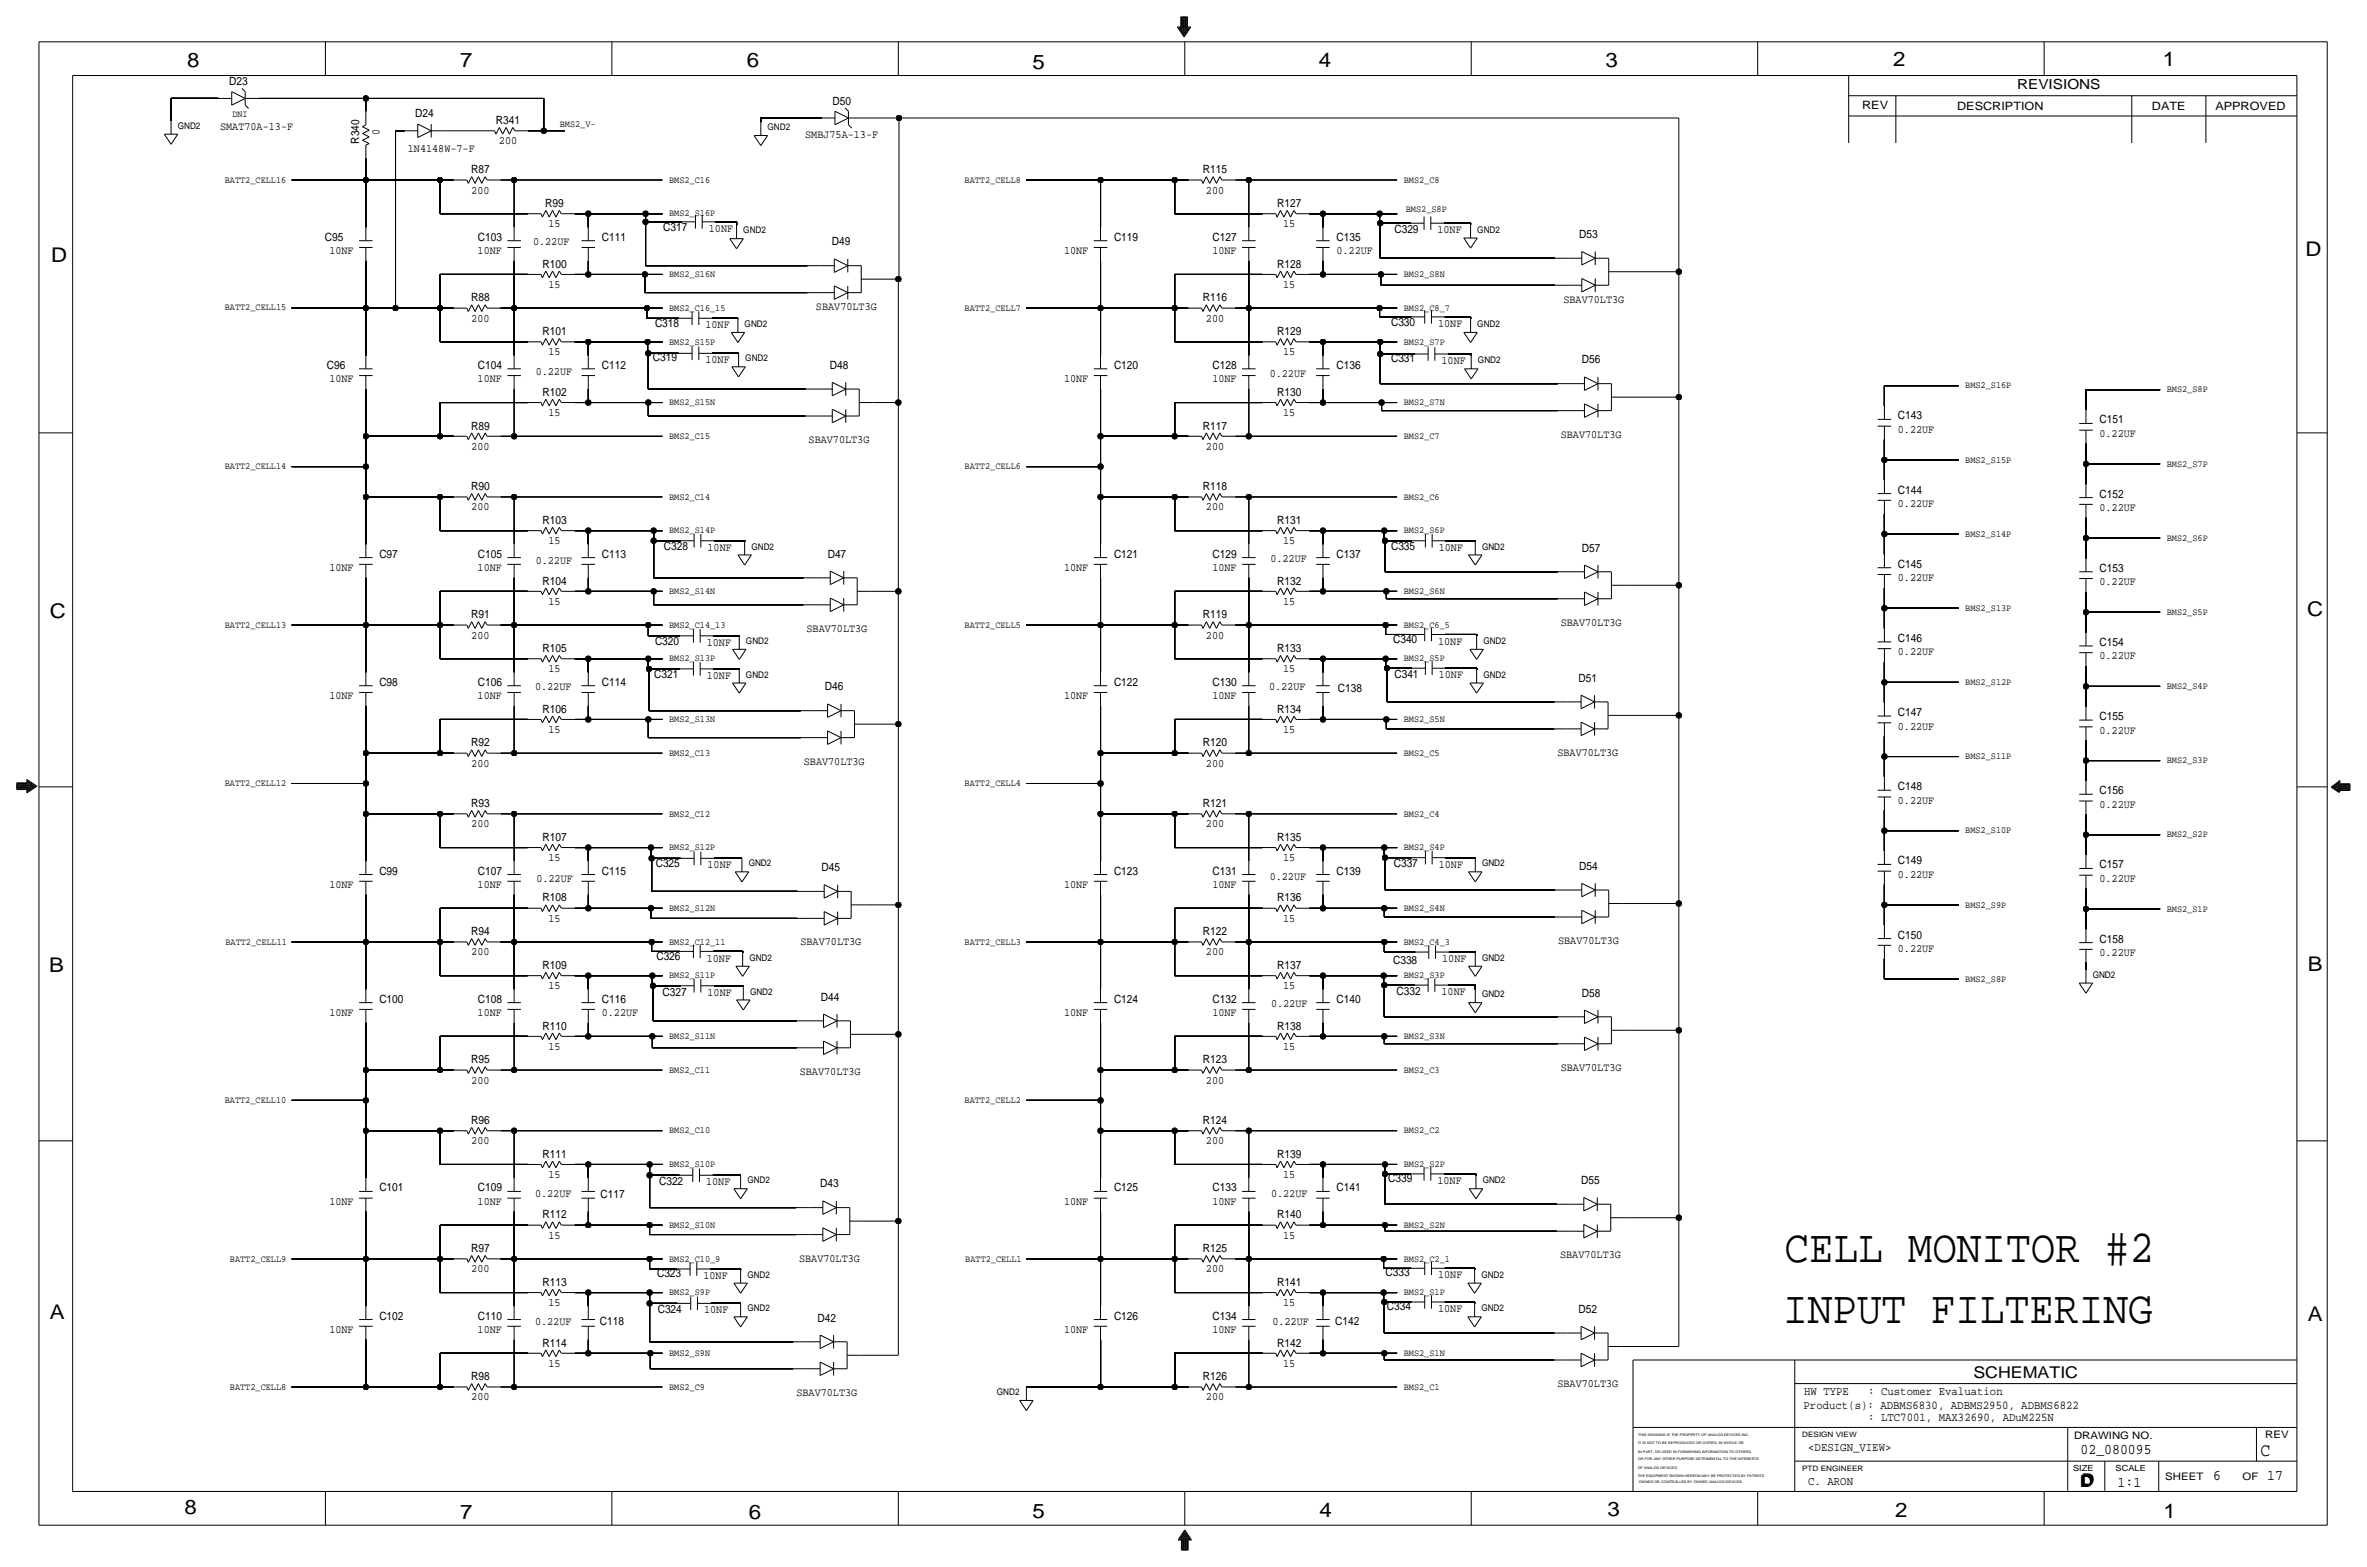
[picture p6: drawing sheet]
<svg xmlns="http://www.w3.org/2000/svg" width="892mm" height="590mm" viewBox="0 0 892 590" stroke-linecap="round" stroke-linejoin="round" font-family="sans-serif">
<defs><g id="words">
<g font-size="17.4">
<text x="672.4" y="475.5">CELL MONITOR #2</text>
<text x="671.9" y="498.3">INPUT FILTERING</text>
</g>
<g font-size="7.6">
<text x="70.6" y="25.4">8</text>
<text x="173.4" y="25.4">7</text>
<text x="281.4" y="25.1">6</text>
<text x="389.1" y="26.2">5</text>
<text x="497" y="25.4">4</text>
<text x="605" y="25.1">3</text>
<text x="713.4" y="24.9">2</text>
<text x="815" y="24.9">1</text>
<text x="19.3" y="98.8">D</text>
<text x="868.9" y="96.5">D</text>
<text x="18.7" y="232.7">C</text>
<text x="869.4" y="232.2">C</text>
<text x="869.6" y="365.8">B</text>
<text x="18.5" y="366">B</text>
<text x="18.7" y="496.8">A</text>
<text x="869.6" y="497.6">A</text>
<text x="69.5" y="570.5">8</text>
<text x="173.4" y="572.3">7</text>
<text x="282.1" y="572.3">6</text>
<text x="389.1" y="571.8">5</text>
<text x="497.3" y="571.5">4</text>
<text x="605.7" y="571.2">3</text>
<text x="714.2" y="571.5">2</text>
<text x="815.3" y="572">1</text>
</g>
<text font-size="7" x="851.9" y="548.4">C</text>
<g font-size="6.1">
<text x="743.7" y="518.9">SCHEMATIC</text>
<text x="783.8" y="560.3">D</text>
<text x="784.3" y="559.8">D</text>
</g>
<g font-size="5.6">
<text x="784" y="547.9">02_080095</text>
<text x="834.1" y="557.5">6</text>
<text x="854.4" y="557.5">17</text>
<text x="798" y="560.1">1:1</text>
</g>
<text font-size="5.2" x="760.2" y="33.5">REVISIONS</text>
<g font-size="4.5">
<text x="679.9" y="525.5">HW TYPE</text>
<text x="704" y="525.5">: Customer Evaluation</text>
<text x="679.7" y="530.9">Product(s): ADBMS6830, ADBMS2950, ADBMS6822</text>
<text x="704" y="535.2">: LTC7001, MAX32690, ADuM225N</text>
<text x="681.4" y="546.6">&lt;DESIGN_VIEW&gt;</text>
<text x="681.4" y="559.3">C. ARON</text>
</g>
<g font-size="4.3">
<text x="86.4" y="32">D23</text>
<text x="313.7" y="39.4">D50</text>
<text x="701.8" y="41.1">REV</text>
<text x="737.6" y="41.4">DESCRIPTION</text>
<text x="811" y="41.4">DATE</text>
<text x="834.8" y="41.4">APPROVED</text>
<text x="156.5" y="44.2">D24</text>
<text x="186.9" y="46.7">R341</text>
<text x="83" y="49">SMAT70A-13-F</text>
<text x="143" y="50.7" transform="rotate(-90 143 50.7)">0</text>
<text x="303.4" y="52.1">SMBJ75A-13-F</text>
<text x="135.3" y="54.1" transform="rotate(-90 135.3 54.1)">R340</text>
<text x="153.7" y="57.4">1N4148W-7-F</text>
<text x="188" y="54.4">200</text>
<text x="177.5" y="65.3">R87</text>
<text x="453.3" y="65.3">R115</text>
<text x="177.6" y="72.9">200</text>
<text x="205.5" y="78">R99</text>
<text x="454.5" y="72.9">200</text>
<text x="481.3" y="78">R127</text>
<text x="206.7" y="85.6">15</text>
<text x="249.9" y="86.9">C317</text>
<text x="267.1" y="87.4">10NF</text>
<text x="483.6" y="85.6">15</text>
<text x="525.5" y="87.6">C329</text>
<text x="541.7" y="87.9">10NF</text>
<text x="595.1" y="89.7">D53</text>
<text x="122.4" y="90.7">C95</text>
<text x="124.1" y="95.8">10NF</text>
<text x="180" y="95.8">10NF</text>
<text x="180" y="90.7">C103</text>
<text x="200.9" y="92.5">0.22UF</text>
<text x="226.8" y="90.7">C111</text>
<text x="313.4" y="92.5">D49</text>
<text x="401" y="95.8">10NF</text>
<text x="419.8" y="90.7">C119</text>
<text x="456.9" y="95.8">10NF</text>
<text x="456.9" y="90.7">C127</text>
<text x="503.6" y="90.7">C135</text>
<text x="503.6" y="95.8">0.22UF</text>
<text x="204.4" y="100.8">R100</text>
<text x="481.3" y="100.8">R128</text>
<text x="177.5" y="113.5">R88</text>
<text x="206.7" y="108.5">15</text>
<text x="453.3" y="113.5">R116</text>
<text x="483.6" y="108.5">15</text>
<text x="307.5" y="116.8">SBAV70LT3G</text>
<text x="589.2" y="114">SBAV70LT3G</text>
<text x="177.6" y="121.2">200</text>
<text x="246.8" y="123.2">C318</text>
<text x="265.9" y="123.7">10NF</text>
<text x="454.5" y="121.2">200</text>
<text x="524.2" y="122.7">C330</text>
<text x="542" y="123.2">10NF</text>
<text x="204.4" y="126.2">R101</text>
<text x="481.3" y="126.2">R129</text>
<text x="206.7" y="133.9">15</text>
<text x="246.1" y="136.1">C319</text>
<text x="265.9" y="136.9">10NF</text>
<text x="483.6" y="133.9">15</text>
<text x="524.2" y="136.4">C331</text>
<text x="543.2" y="137.2">10NF</text>
<text x="596.1" y="136.9">D56</text>
<text x="123.1" y="138.9">C96</text>
<text x="180" y="138.9">C104</text>
<text x="201.9" y="141.2">0.22UF</text>
<text x="226.8" y="138.9">C112</text>
<text x="312.7" y="138.9">D48</text>
<text x="419.8" y="138.9">C120</text>
<text x="456.9" y="138.9">C128</text>
<text x="478.5" y="142">0.22UF</text>
<text x="503.6" y="138.9">C136</text>
<text x="124.1" y="144">10NF</text>
<text x="180" y="144">10NF</text>
<text x="204.4" y="149.1">R102</text>
<text x="401" y="144">10NF</text>
<text x="456.9" y="144">10NF</text>
<text x="481.3" y="149.1">R130</text>
<text x="177.5" y="161.8">R89</text>
<text x="206.7" y="156.7">15</text>
<text x="453.3" y="161.8">R117</text>
<text x="483.6" y="156.7">15</text>
<text x="715.2" y="158">C143</text>
<text x="791.2" y="159.5">C151</text>
<text x="304.7" y="166.9">SBAV70LT3G</text>
<text x="588.2" y="164.8">SBAV70LT3G</text>
<text x="715.2" y="163.1">0.22UF</text>
<text x="791.2" y="164.6">0.22UF</text>
<text x="177.6" y="169.4">200</text>
<text x="454.5" y="169.4">200</text>
<text x="177.5" y="184.7">R90</text>
<text x="453.3" y="184.7">R118</text>
<text x="715.2" y="185.9">C144</text>
<text x="715.2" y="191">0.22UF</text>
<text x="791.2" y="187.5">C152</text>
<text x="177.6" y="192.3">200</text>
<text x="204.4" y="197.4">R103</text>
<text x="454.5" y="192.3">200</text>
<text x="481.3" y="197.4">R131</text>
<text x="791.2" y="192.5">0.22UF</text>
<text x="206.7" y="205">15</text>
<text x="250.1" y="207.3">C328</text>
<text x="266.6" y="207.5">10NF</text>
<text x="483.6" y="205">15</text>
<text x="524.2" y="207.3">C335</text>
<text x="542.2" y="207.5">10NF</text>
<text x="596.1" y="207.8">D57</text>
<text x="124.1" y="215.1">10NF</text>
<text x="143" y="210.1">C97</text>
<text x="180" y="215.1">10NF</text>
<text x="180" y="210.1">C105</text>
<text x="201.9" y="212.3">0.22UF</text>
<text x="226.8" y="210.1">C113</text>
<text x="311.9" y="210.1">D47</text>
<text x="401" y="215.1">10NF</text>
<text x="419.8" y="210.1">C121</text>
<text x="456.9" y="215.1">10NF</text>
<text x="456.9" y="210.1">C129</text>
<text x="478.7" y="211.8">0.22UF</text>
<text x="503.6" y="210.1">C137</text>
<text x="715.2" y="213.9">C145</text>
<text x="791.2" y="215.4">C153</text>
<text x="204.4" y="220.2">R104</text>
<text x="481.3" y="220.2">R132</text>
<text x="715.2" y="218.9">0.22UF</text>
<text x="791.2" y="220.5">0.22UF</text>
<text x="206.7" y="227.8">15</text>
<text x="483.6" y="227.8">15</text>
<text x="177.5" y="232.9">R91</text>
<text x="453.3" y="232.9">R119</text>
<text x="304" y="238">SBAV70LT3G</text>
<text x="588.2" y="235.7">SBAV70LT3G</text>
<text x="177.6" y="240.5">200</text>
<text x="204.4" y="245.6">R105</text>
<text x="246.8" y="242.8">C320</text>
<text x="266.4" y="243.3">10NF</text>
<text x="454.5" y="240.5">200</text>
<text x="481.3" y="245.6">R133</text>
<text x="525" y="242.1">C340</text>
<text x="542" y="242.8">10NF</text>
<text x="715.2" y="241.8">C146</text>
<text x="791.2" y="243.3">C154</text>
<text x="715.2" y="246.9">0.22UF</text>
<text x="791.2" y="248.4">0.22UF</text>
<text x="206.7" y="253.2">15</text>
<text x="246.6" y="255.3">C321</text>
<text x="266.4" y="255.8">10NF</text>
<text x="483.6" y="253.2">15</text>
<text x="525.5" y="255.3">C341</text>
<text x="542.2" y="255.5">10NF</text>
<text x="594.9" y="256.8">D51</text>
<text x="124.1" y="263.4">10NF</text>
<text x="143" y="258.3">C98</text>
<text x="180" y="263.4">10NF</text>
<text x="180" y="258.3">C106</text>
<text x="201.6" y="260.1">0.22UF</text>
<text x="226.8" y="258.3">C114</text>
<text x="310.9" y="260.1">D46</text>
<text x="401" y="263.4">10NF</text>
<text x="419.8" y="258.3">C122</text>
<text x="456.9" y="263.4">10NF</text>
<text x="456.9" y="258.3">C130</text>
<text x="478.2" y="260.1">0.22UF</text>
<text x="504.1" y="260.6">C138</text>
<text x="204.4" y="268.5">R106</text>
<text x="481.3" y="268.5">R134</text>
<text x="715.2" y="269.7">C147</text>
<text x="715.2" y="274.8">0.22UF</text>
<text x="791.2" y="271.3">C155</text>
<text x="177.5" y="281.2">R92</text>
<text x="206.7" y="276.1">15</text>
<text x="453.3" y="281.2">R120</text>
<text x="483.6" y="276.1">15</text>
<text x="791.2" y="276.4">0.22UF</text>
<text x="586.9" y="284.7">SBAV70LT3G</text>
<text x="177.6" y="288.8">200</text>
<text x="302.9" y="288">SBAV70LT3G</text>
<text x="454.5" y="288.8">200</text>
<text x="715.2" y="297.7">C148</text>
<text x="791.2" y="299.2">C156</text>
<text x="177.5" y="304">R93</text>
<text x="453.3" y="304">R121</text>
<text x="715.2" y="302.8">0.22UF</text>
<text x="791.2" y="304.3">0.22UF</text>
<text x="177.6" y="311.7">200</text>
<text x="454.5" y="311.7">200</text>
<text x="204.4" y="316.7">R107</text>
<text x="481.3" y="316.7">R135</text>
<text x="143" y="329.4">C99</text>
<text x="180" y="329.4">C107</text>
<text x="206.7" y="324.4">15</text>
<text x="226.8" y="329.4">C115</text>
<text x="247.1" y="326.6">C325</text>
<text x="266.6" y="327.2">10NF</text>
<text x="309.6" y="328.2">D45</text>
<text x="419.8" y="329.4">C123</text>
<text x="456.9" y="329.4">C131</text>
<text x="483.6" y="324.4">15</text>
<text x="503.6" y="329.4">C139</text>
<text x="525.2" y="326.6">C337</text>
<text x="542.2" y="326.9">10NF</text>
<text x="595.1" y="327.7">D54</text>
<text x="715.2" y="325.6">C149</text>
<text x="791.2" y="327.2">C157</text>
<text x="124.1" y="334.5">10NF</text>
<text x="180" y="334.5">10NF</text>
<text x="202.1" y="332.2">0.22UF</text>
<text x="401" y="334.5">10NF</text>
<text x="456.9" y="334.5">10NF</text>
<text x="478.5" y="331.5">0.22UF</text>
<text x="715.2" y="330.7">0.22UF</text>
<text x="791.2" y="332.2">0.22UF</text>
<text x="204.4" y="339.6">R108</text>
<text x="481.3" y="339.6">R136</text>
<text x="206.7" y="347.2">15</text>
<text x="483.6" y="347.2">15</text>
<text x="177.5" y="352.3">R94</text>
<text x="453.3" y="352.3">R122</text>
<text x="715.2" y="353.6">C150</text>
<text x="177.6" y="359.9">200</text>
<text x="301.7" y="356.1">SBAV70LT3G</text>
<text x="454.5" y="359.9">200</text>
<text x="587.2" y="355.6">SBAV70LT3G</text>
<text x="715.2" y="358.6">0.22UF</text>
<text x="791.2" y="355.1">C158</text>
<text x="204.4" y="365">R109</text>
<text x="247.3" y="361.7">C326</text>
<text x="266.4" y="362.2">10NF</text>
<text x="481.3" y="365">R137</text>
<text x="525" y="363">C338</text>
<text x="543.5" y="362.5">10NF</text>
<text x="791.2" y="360.2">0.22UF</text>
<text x="143" y="377.7">C100</text>
<text x="180" y="377.7">C108</text>
<text x="206.7" y="372.6">15</text>
<text x="226.8" y="377.7">C116</text>
<text x="249.6" y="375.2">C327</text>
<text x="266.6" y="375.2">10NF</text>
<text x="309.4" y="376.9">D44</text>
<text x="419.8" y="377.7">C124</text>
<text x="456.9" y="377.7">C132</text>
<text x="483.6" y="372.6">15</text>
<text x="503.6" y="377.7">C140</text>
<text x="526.2" y="374.9">C332</text>
<text x="543.2" y="374.9">10NF</text>
<text x="596.1" y="375.4">D58</text>
<text x="124.1" y="382.8">10NF</text>
<text x="180" y="382.8">10NF</text>
<text x="226.8" y="382.8">0.22UF</text>
<text x="401" y="382.8">10NF</text>
<text x="456.9" y="382.8">10NF</text>
<text x="479" y="379.5">0.22UF</text>
<text x="204.4" y="387.9">R110</text>
<text x="481.3" y="387.9">R138</text>
<text x="206.7" y="395.5">15</text>
<text x="483.6" y="395.5">15</text>
<text x="177.5" y="400.6">R95</text>
<text x="453.3" y="400.6">R123</text>
<text x="301.4" y="404.9">SBAV70LT3G</text>
<text x="588.2" y="403.4">SBAV70LT3G</text>
<text x="177.6" y="408.2">200</text>
<text x="454.5" y="408.2">200</text>
<text x="177.5" y="423.4">R96</text>
<text x="453.3" y="423.4">R124</text>
<text x="177.6" y="431">200</text>
<text x="454.5" y="431">200</text>
<text x="204.4" y="436.1">R111</text>
<text x="481.3" y="436.1">R139</text>
<text x="206.7" y="443.7">15</text>
<text x="483.6" y="443.7">15</text>
<text x="143" y="448.8">C101</text>
<text x="180" y="448.8">C109</text>
<text x="248.4" y="446.3">C322</text>
<text x="266.1" y="446.5">10NF</text>
<text x="309.1" y="447.3">D43</text>
<text x="419.8" y="448.8">C125</text>
<text x="456.9" y="448.8">C133</text>
<text x="503.6" y="448.8">C141</text>
<text x="523.2" y="445.3">C339</text>
<text x="541.7" y="446">10NF</text>
<text x="595.9" y="446">D55</text>
<text x="124.1" y="453.9">10NF</text>
<text x="180" y="453.9">10NF</text>
<text x="201.6" y="450.8">0.22UF</text>
<text x="226.3" y="451.1">C117</text>
<text x="401" y="453.9">10NF</text>
<text x="456.9" y="453.9">10NF</text>
<text x="479" y="450.9">0.22UF</text>
<text x="204.4" y="459">R112</text>
<text x="481.3" y="459">R140</text>
<text x="206.7" y="466.6">15</text>
<text x="483.6" y="466.6">15</text>
<text x="177.5" y="471.7">R97</text>
<text x="453.3" y="471.7">R125</text>
<text x="587.9" y="474">SBAV70LT3G</text>
<text x="177.6" y="479.3">200</text>
<text x="301.2" y="475.2">SBAV70LT3G</text>
<text x="454.5" y="479.3">200</text>
<text x="204.4" y="484.4">R113</text>
<text x="247.6" y="481.1">C323</text>
<text x="265.1" y="481.8">10NF</text>
<text x="481.3" y="484.4">R141</text>
<text x="522.2" y="480.8">C333</text>
<text x="542" y="481.6">10NF</text>
<text x="206.7" y="492">15</text>
<text x="483.6" y="492">15</text>
<text x="143" y="497.1">C102</text>
<text x="180" y="497.1">C110</text>
<text x="247.9" y="494.5">C324</text>
<text x="265.3" y="494.8">10NF</text>
<text x="308.1" y="497.8">D42</text>
<text x="419.8" y="497.1">C126</text>
<text x="456.9" y="497.1">C134</text>
<text x="522.7" y="493.5">C334</text>
<text x="542" y="494.3">10NF</text>
<text x="594.9" y="494.5">D52</text>
<text x="124.1" y="502.2">10NF</text>
<text x="180" y="502.2">10NF</text>
<text x="201.6" y="499.1">0.22UF</text>
<text x="226" y="499.1">C118</text>
<text x="401" y="502.2">10NF</text>
<text x="456.9" y="502.2">10NF</text>
<text x="479.5" y="499.1">0.22UF</text>
<text x="503.1" y="499.1">C142</text>
<text x="204.4" y="507.2">R114</text>
<text x="481.3" y="507.2">R142</text>
<text x="206.7" y="514.9">15</text>
<text x="483.6" y="514.9">15</text>
<text x="177.5" y="519.9">R98</text>
<text x="453.3" y="519.9">R126</text>
<text x="177.6" y="527.6">200</text>
<text x="300.1" y="525.8">SBAV70LT3G</text>
<text x="454.5" y="527.6">200</text>
<text x="586.9" y="522.5">SBAV70LT3G</text>
</g>
<g font-size="3.9">
<text x="781.6" y="542.1">DRAWING NO.</text>
<text x="853.6" y="541.8">REV</text>
<text x="816" y="557.4">SHEET</text>
<text x="845.1" y="557.5">OF</text>
</g>
<g font-size="3.6">
<text x="87.6" y="43.9">DNI</text>
<text x="211" y="47.8">BMS2_V-</text>
<text x="84.7" y="68.8">BATT2_CELL16</text>
<text x="252.2" y="68.8">BMS2_C16</text>
<text x="363.5" y="68.8">BATT2_CELL8</text>
<text x="529" y="68.8">BMS2_C8</text>
<text x="252.2" y="81.5">BMS2_S16P</text>
<text x="529.8" y="79.8">BMS2_S8P</text>
<text x="252.2" y="104.4">BMS2_S16N</text>
<text x="529" y="104.4">BMS2_S8N</text>
<text x="84.7" y="116.8">BATT2_CELL15</text>
<text x="252.2" y="117.1">BMS2_C16_15</text>
<text x="363.5" y="117.1">BATT2_CELL7</text>
<text x="529" y="117.1">BMS2_C8_7</text>
<text x="252.2" y="129.8">BMS2_S15P</text>
<text x="529" y="129.8">BMS2_S7P</text>
<text x="740.6" y="146.3">BMS2_S16P</text>
<text x="816.6" y="147.8">BMS2_S8P</text>
<text x="252.2" y="152.7">BMS2_S15N</text>
<text x="529" y="152.7">BMS2_S7N</text>
<text x="252.2" y="165.4">BMS2_C15</text>
<text x="529" y="165.4">BMS2_C7</text>
<text x="84.7" y="176.8">BATT2_CELL14</text>
<text x="363.5" y="176.8">BATT2_CELL6</text>
<text x="740.6" y="174.2">BMS2_S15P</text>
<text x="816.6" y="175.8">BMS2_S7P</text>
<text x="252.2" y="188.2">BMS2_C14</text>
<text x="529" y="188.2">BMS2_C6</text>
<text x="252.2" y="200.9">BMS2_S14P</text>
<text x="529" y="200.9">BMS2_S6P</text>
<text x="740.6" y="202.2">BMS2_S14P</text>
<text x="816.6" y="203.7">BMS2_S6P</text>
<text x="252.2" y="223.8">BMS2_S14N</text>
<text x="529" y="223.8">BMS2_S6N</text>
<text x="740.6" y="230.1">BMS2_S13P</text>
<text x="816.6" y="231.6">BMS2_S5P</text>
<text x="84.7" y="236.5">BATT2_CELL13</text>
<text x="252.2" y="236.5">BMS2_C14_13</text>
<text x="363.5" y="236.5">BATT2_CELL5</text>
<text x="529" y="236.5">BMS2_C6_5</text>
<text x="252.2" y="249.2">BMS2_S13P</text>
<text x="529" y="249.2">BMS2_S5P</text>
<text x="740.6" y="258.1">BMS2_S12P</text>
<text x="816.6" y="259.6">BMS2_S4P</text>
<text x="252.2" y="272">BMS2_S13N</text>
<text x="529" y="272">BMS2_S5N</text>
<text x="252.2" y="284.7">BMS2_C13</text>
<text x="529" y="284.7">BMS2_C5</text>
<text x="740.6" y="286">BMS2_S11P</text>
<text x="816.6" y="287.5">BMS2_S3P</text>
<text x="84.7" y="296.2">BATT2_CELL12</text>
<text x="363.5" y="296.2">BATT2_CELL4</text>
<text x="252.2" y="307.6">BMS2_C12</text>
<text x="529" y="307.6">BMS2_C4</text>
<text x="740.6" y="313.9">BMS2_S10P</text>
<text x="816.6" y="315.5">BMS2_S2P</text>
<text x="252.2" y="320.3">BMS2_S12P</text>
<text x="529" y="320.3">BMS2_S4P</text>
<text x="740.6" y="341.9">BMS2_S9P</text>
<text x="252.2" y="343.2">BMS2_S12N</text>
<text x="529" y="343.2">BMS2_S4N</text>
<text x="816.6" y="343.4">BMS2_S1P</text>
<text x="85" y="355.9">BATT2_CELL11</text>
<text x="252.2" y="355.9">BMS2_C12_11</text>
<text x="363.5" y="355.9">BATT2_CELL3</text>
<text x="529" y="355.9">BMS2_C4_3</text>
<text x="252.2" y="368.6">BMS2_S11P</text>
<text x="529" y="368.6">BMS2_S3P</text>
<text x="740.6" y="369.8">BMS2_S8P</text>
<text x="252.2" y="391.4">BMS2_S11N</text>
<text x="529" y="391.4">BMS2_S3N</text>
<text x="252.2" y="404.1">BMS2_C11</text>
<text x="529" y="404.1">BMS2_C3</text>
<text x="84.7" y="415.5">BATT2_CELL10</text>
<text x="363.5" y="415.5">BATT2_CELL2</text>
<text x="252.2" y="427">BMS2_C10</text>
<text x="529" y="427">BMS2_C2</text>
<text x="252.2" y="439.7">BMS2_S10P</text>
<text x="529" y="439.7">BMS2_S2P</text>
<text x="252.2" y="462.5">BMS2_S10N</text>
<text x="529" y="462.5">BMS2_S2N</text>
<text x="86.7" y="475.2">BATT2_CELL9</text>
<text x="252.2" y="475.2">BMS2_C10_9</text>
<text x="363.8" y="475.2">BATT2_CELL1</text>
<text x="529" y="475.2">BMS2_C2_1</text>
<text x="252.2" y="487.9">BMS2_S9P</text>
<text x="529" y="487.9">BMS2_S1P</text>
<text x="252.2" y="510.8">BMS2_S9N</text>
<text x="529" y="510.8">BMS2_S1N</text>
<text x="86.7" y="523.5">BATT2_CELL8</text>
<text x="252.2" y="523.5">BMS2_C9</text>
<text x="529" y="523.5">BMS2_C1</text>
</g>
<g font-size="3.5">
<text x="67" y="48.5">GND2</text>
<text x="289.3" y="49">GND2</text>
<text x="280.1" y="87.9">GND2</text>
<text x="556.7" y="87.6">GND2</text>
<text x="280.6" y="123.2">GND2</text>
<text x="556.7" y="123.2">GND2</text>
<text x="280.9" y="136.1">GND2</text>
<text x="557" y="136.9">GND2</text>
<text x="283.2" y="207">GND2</text>
<text x="558.5" y="207">GND2</text>
<text x="281.1" y="242.6">GND2</text>
<text x="559" y="242.6">GND2</text>
<text x="281.1" y="255.3">GND2</text>
<text x="559" y="255.3">GND2</text>
<text x="282.1" y="326.4">GND2</text>
<text x="558.5" y="326.4">GND2</text>
<text x="282.4" y="361.9">GND2</text>
<text x="558.5" y="361.9">GND2</text>
<text x="788.6" y="368.3">GND2</text>
<text x="282.7" y="374.6">GND2</text>
<text x="558.5" y="375.7">GND2</text>
<text x="281.6" y="445.8">GND2</text>
<text x="558.7" y="445.8">GND2</text>
<text x="281.6" y="481.3">GND2</text>
<text x="558.2" y="481.3">GND2</text>
<text x="281.6" y="494">GND2</text>
<text x="558.2" y="494">GND2</text>
<text x="375.7" y="525.5">GND2</text>
</g>
<g font-size="3.2">
<text x="781.3" y="554">SIZE</text>
<text x="797.3" y="554">SCALE</text>
</g>
<g font-size="2.8">
<text x="679.1" y="541.3">DESIGN VIEW</text>
<text x="679.1" y="554">PTD ENGINEER</text>
</g>
<g font-size="1.3">
<text x="617.3" y="543.9">IT IS NOT TO BE REPRODUCED OR COPIED, IN WHOLE OR</text>
<text x="617.3" y="541.1">THIS DRAWING IS THE PROPERTY OF ANALOG DEVICES INC.</text>
<text x="617.3" y="550">OR FOR ANY OTHER PURPOSE DETRIMENTAL TO THE INTERESTS</text>
<text x="617.3" y="547.2">IN PART, OR USED IN FURNISHING INFORMATION TO OTHERS,</text>
<text x="617.2" y="553.2">OF ANALOG DEVICES.</text>
<text x="617.2" y="556.3">THE EQUIPMENT SHOWN HEREON MAY BE PROTECTED BY PATENTS</text>
<text x="617.7" y="558.8">OWNED OR CONTROLLED BY OWNED ANALOG DEVICES.</text>
</g>
</g></defs>
<!-- layer: Nets -->
<g fill="none" stroke="#000" stroke-width=".38">
<path d="M64.5 37.1v8.4zM64.5 37.1h17.7zM97.5 37.1h40.4zM137.9 37.1v4.8zM137.9 37.1h67zM204.9 37.1v12.2zM137.9 59.7v8.1zM149 49.3h3.3zM149 49.3v66.8zM167.6 49.3h13.7zM199.1 49.3h5.8zM204.9 49.3h7.9z"/>
<path d="M286.7 44.4v1.6zM286.7 44.4h22.9zM324.8 44.4h14zM338.8 44.4v60.8zM338.8 44.4h293.9zM632.7 44.4v58zM109.9 67.8h28zM137.9 67.8v17.8zM137.9 67.8h27.9zM165.8 67.8h5.1zM165.8 67.8v12.7zM188.7 67.8h5.1z"/>
<path d="M193.8 67.8v17.8zM193.8 67.8h55.8zM386.8 67.8h27.9zM414.7 67.8v17.8zM414.7 67.8h28zM442.7 67.8h5.1zM442.7 67.8v12.7zM465.5 67.8h5.1zM470.6 67.8v17.8zM470.6 67.8h55.9zM137.9 98.3v17.8zM165.8 80.5h33z"/>
<path d="M193.8 98.3v17.8zM216.6 80.5h5.1zM221.7 98.3v5.1zM221.7 80.5v5.1zM221.7 80.5h21.6zM243.3 83.6v16.5zM243.3 83.6h13.7zM243.3 80.5h6.3zM243.3 80.5v3.1zM269.7 83.6h7.9zM277.6 83.6v1.2zM414.7 98.3v17.8z"/>
<path d="M442.7 80.5h33zM470.6 98.3v17.8zM493.5 80.5h5.1zM498.6 98.3v5.1zM498.6 80.5v5.1zM498.6 80.5h21.3zM519.9 80.5h6.6zM519.9 80.5v3.6zM519.9 84.1h.2zM520.1 84.1h11.5zM520.1 84.1v13.2zM520.1 97.3h65.8z"/>
<path d="M544.3 84.1h9.9zM554.2 84.1v.5zM109.9 116.1h28zM137.9 116.1v17.8zM137.9 116.1h11.1zM149 116.1h16.8zM165.8 116.1h5.1zM165.8 116.1v12.7zM165.8 103.4v12.7zM165.8 103.4h33zM188.7 116.1h5.1zM193.8 116.1v17.8z"/>
<path d="M193.8 116.1h50zM216.6 103.4h5.1zM221.7 103.4h21.3zM243 110.2h61.2zM243 103.4v6.8zM243 103.4h6.6zM243.3 100.1h60.9zM243.8 116.1h5.8zM243.8 116.1v3.8zM243.8 119.9h11.9zM268.4 119.9h9.7zM278.1 119.9v.2z"/>
<path d="M329.6 105.2h8.9zM338.5 105.2v46.4zM338.5 105.2h.3zM386.8 116.1h27.9zM414.7 116.1v17.8zM414.7 116.1h28zM442.7 116.1v12.7zM442.7 116.1h5.1zM442.7 103.4v12.7zM442.7 103.4h33zM465.5 116.1h5.1zM470.6 116.1v17.8z"/>
<path d="M470.6 116.1h49.3zM493.5 103.4h5.1zM498.6 103.4h21.8zM519.9 116.1h6.6zM519.9 116.1v3.3zM519.9 119.4h11.9zM520.4 107.4h65.5zM520.4 103.4v4zM520.4 103.4h6.1zM544.5 119.4h9.7zM554.2 119.4v.7zM611.3 102.4h21.4z"/>
<path d="M632.7 102.4v47.2zM165.8 128.8h33zM216.6 128.8h5.1zM221.7 128.8v5.1zM221.7 128.8h22.3zM244 128.8h5.6zM244 128.8v4.3zM244 133.1h.3zM244.3 133.1h11.4zM244.3 133.1v13.5zM268.4 133.1h9.9zM442.7 128.8h33z"/>
<path d="M493.5 128.8h5.1zM498.6 128.8v5.1zM498.6 128.8h21.5zM520.1 133.3v11.2zM520.1 133.3h13zM520.1 128.8v4.5zM520.1 128.8h6.4zM545.8 133.3h8.6zM554.4 133.3v.6zM137.9 146.6v17.7zM165.8 151.6v12.7zM165.8 151.6h33z"/>
<path d="M193.8 146.6v17.7zM216.6 151.6h5.1zM221.7 146.6v5zM221.7 151.6h22.6zM244.3 151.6h5.3zM244.3 151.6v5.1zM244.3 156.7h59.2zM244.3 146.6h59.2zM328.9 151.6h9.6zM338.5 151.6v71.2zM414.7 146.6v17.7zM442.7 151.6h33z"/>
<path d="M442.7 151.6v12.7zM470.6 146.6v17.7zM493.5 151.6h5.1zM498.6 146.6v5zM498.6 151.6h22zM520.1 144.5h66.8zM520.6 151.6h5.9zM520.6 151.6v3.1zM520.6 154.7h66.3zM612.3 149.6h20.4zM632.7 149.6v70.9zM710.1 145.3v7.6z"/>
<path d="M710.1 145.3h28zM786.1 146.8h27.9zM786.1 146.8v7.6zM109.9 175.8h28zM137.9 175.8v11.4zM137.9 164.3v11.5zM137.9 164.3h27.9zM165.8 164.3h5.1zM188.7 164.3h5.1zM193.8 164.3h55.8zM386.8 175.8h27.9zM414.7 164.3h28z"/>
<path d="M414.7 164.3v11.5zM414.7 175.8v11.4zM442.7 164.3h5.1zM465.5 164.3h5.1zM470.6 164.3h55.9zM710.1 173.2v7.6zM710.1 165.6v7.6zM710.1 173.2h28zM786.1 174.8v7.6zM786.1 167.1v7.7zM786.1 174.8h27.9zM137.9 187.2v17.8z"/>
<path d="M137.9 187.2h27.9zM165.8 199.9h33zM165.8 187.2h5.1zM165.8 187.2v12.7zM188.7 187.2h5.1zM193.8 187.2v17.8zM193.8 187.2h55.8zM216.6 199.9h5.1zM221.7 199.9v5.1zM221.7 199.9h24.6zM246.3 199.9h3.3zM246.3 199.9v3.8z"/>
<path d="M414.7 187.2v17.8zM414.7 187.2h28zM442.7 187.2h5.1zM442.7 187.2v12.7zM442.7 199.9h33zM465.5 187.2h5.1zM470.6 187.2v17.8zM470.6 187.2h55.9zM493.5 199.9h5.1zM498.6 199.9v5.1zM498.6 199.9h23.1zM521.7 199.9h4.8z"/>
<path d="M521.7 199.9v3.8zM710.1 193.5v7.7zM786.1 195.1v7.6zM137.9 217.7v17.8zM193.8 217.7v17.8zM221.7 217.7v5.1zM246.3 203.7h10.2zM246.3 203.7v14zM246.3 217.7h56.4zM269.2 203.7h11.4zM280.6 203.7v.3zM414.7 217.7v17.8z"/>
<path d="M470.6 217.7v17.8zM498.6 217.7v5.1zM521.7 203.7h.2zM521.9 203.7h10.2zM521.9 203.7v11.7zM521.9 215.4h65zM544.8 203.7h11.2zM556 203.7v.3zM710.1 201.2v7.6zM710.1 201.2h28zM786.1 202.7v7.6zM786.1 202.7h27.9z"/>
<path d="M109.9 235.5h28zM137.9 235.5v17.7zM137.9 235.5h27.9zM165.8 235.5h5.1zM165.8 235.5v12.7zM165.8 222.8v12.7zM165.8 222.8h33zM188.7 235.5h5.1zM193.8 235.5v17.7zM193.8 235.5h50.5zM216.6 222.8h5.1zM221.7 222.8h24.6z"/>
<path d="M244.3 235.5h5.3zM244.3 235.5v4zM244.3 239.5h11.9zM246.3 227.8h56.4zM246.3 222.8h3.3zM246.3 222.8v5zM268.9 239.5h9.7zM328.1 222.8h10.4zM338.5 222.8v50zM386.8 235.5h27.9zM414.7 235.5v17.7zM414.7 235.5h28z"/>
<path d="M442.7 235.5v12.7zM442.7 235.5h5.1zM442.7 222.8v12.7zM442.7 222.8h33zM465.5 235.5h5.1zM470.6 235.5v17.7zM470.6 235.5h51.6zM493.5 222.8h5.1zM498.6 222.8h23.8zM522.2 239h9.6zM522.2 235.5v3.5zM522.2 235.5h4.3z"/>
<path d="M522.4 225.6h64.5zM522.4 222.8v2.8zM522.4 222.8h4.1zM544.5 239h12zM556.5 239v.5zM612.3 220.5h20.4zM632.7 220.5v49zM710.1 229.1v7.6zM710.1 221.5v7.6zM710.1 229.1h28zM786.1 230.6v7.7zM786.1 223v7.6z"/>
<path d="M786.1 230.6h27.9zM165.8 248.2h33zM216.6 248.2h5.1zM221.7 248.2v5zM221.7 248.2h22.6zM244.3 248.2h5.3zM244.3 248.2v3.8zM244.3 252h.3zM244.6 252h11.6zM244.6 252v15.7zM268.9 252h9.7zM278.6 252v.2z"/>
<path d="M442.7 248.2h33zM493.5 248.2h5.1zM498.6 248.2v5zM498.6 248.2h23.6zM522.2 248.2h4.3zM522.2 248.2v3.5zM522.2 251.7h.5zM522.7 251.7h9.4zM522.7 251.7v12.7zM544.8 251.7h11.7zM556.5 251.7v.5zM710.1 257v7.7z"/>
<path d="M710.1 249.4v7.6zM710.1 257h28zM786.1 258.6v7.6zM786.1 251v7.6zM786.1 258.6h27.9zM137.9 265.9v17.8zM165.8 271v12.7zM165.8 271h33zM193.8 265.9v17.8zM216.6 271h5.1zM221.7 265.9v5.1zM221.7 271h22.6z"/>
<path d="M244.3 277.9h57.4zM244.3 271h5.3zM244.3 271v6.9zM244.6 267.7h57.1zM327.1 272.8h11.4zM338.5 272.8v68.1zM414.7 265.9v17.8zM442.7 271v12.7zM442.7 271h33zM470.6 265.9v17.8zM493.5 271h5.1zM498.6 265.9v5.1z"/>
<path d="M498.6 271h23.8zM522.4 274.6h63.3zM522.4 271h4.1zM522.4 271v3.6zM522.7 264.4h63zM611.1 269.5h21.6zM632.7 269.5v70.9zM710.1 277.4v7.6zM786.1 278.9v7.6zM109.9 295.1h28zM137.9 295.1v11.5zM137.9 283.7v11.4z"/>
<path d="M137.9 283.7h27.9zM165.8 283.7h5.1zM188.7 283.7h5.1zM193.8 283.7h55.8zM386.8 295.1h27.9zM414.7 295.1v11.5zM414.7 283.7v11.4zM414.7 283.7h28zM442.7 283.7h5.1zM465.5 283.7h5.1zM470.6 283.7h55.9zM710.1 285v7.6z"/>
<path d="M710.1 285h28zM786.1 286.5v7.6zM786.1 286.5h27.9zM137.9 306.6v17.8zM137.9 306.6h27.9zM165.8 319.3h33zM165.8 306.6v12.7zM165.8 306.6h5.1zM188.7 306.6h5.1zM193.8 306.6v17.8zM193.8 306.6h55.8zM216.6 319.3h5.1z"/>
<path d="M221.7 319.3v5.1zM221.7 319.3h23.6zM245.3 319.3h4.3zM245.3 319.3v4zM414.7 306.6v17.8zM414.7 306.6h28zM442.7 319.3h33zM442.7 306.6v12.7zM442.7 306.6h5.1zM465.5 306.6h5.1zM470.6 306.6v17.8zM470.6 306.6h55.9z"/>
<path d="M493.5 319.3h5.1zM498.6 319.3v5.1zM498.6 319.3h23.1zM521.7 319.3h4.8zM521.7 319.3v3.8zM710.1 312.9v7.6zM710.1 305.3v7.6zM710.1 312.9h28zM786.1 314.5h27.9zM786.1 314.5v7.6zM786.1 306.8v7.7zM137.9 337.1v17.7z"/>
<path d="M193.8 337.1v17.7zM221.7 337.1v5zM245.3 323.3h.3zM245.6 323.3h10.9zM245.6 323.3v12.5zM245.6 335.8h54.8zM269.2 323.3h10.4zM414.7 337.1v17.7zM470.6 337.1v17.7zM498.6 337.1v5zM521.7 323.1h.2zM521.9 323.1h10.2z"/>
<path d="M521.9 323.1v12.2zM521.9 335.3h64zM544.8 323.1h11.2zM556 323.1v.2zM710.1 333.2v7.7zM786.1 334.8v7.6zM109.9 354.8h28zM137.9 354.8v17.8zM137.9 354.8h27.9zM165.8 354.8v12.7zM165.8 354.8h5.1zM165.8 342.1v12.7z"/>
<path d="M165.8 342.1h33zM188.7 354.8h5.1zM193.8 354.8v17.8zM193.8 354.8h51.8zM216.6 342.1h5.1zM221.7 342.1h23.6zM245.3 345.9h55.1zM245.3 342.1h4.3zM245.3 342.1v3.8zM245.6 358.4h10.6zM245.6 354.8h4zM245.6 354.8v3.6z"/>
<path d="M268.9 358.4h11zM279.9 358.4v.5zM325.8 340.9h12.7zM338.5 340.9v48.7zM386.8 354.8h27.9zM414.7 354.8v17.8zM414.7 354.8h28zM442.7 354.8v12.7zM442.7 354.8h5.1zM442.7 342.1v12.7zM442.7 342.1h33zM465.5 354.8h5.1z"/>
<path d="M470.6 354.8v17.8zM470.6 354.8h51.1zM493.5 342.1h5.1zM498.6 342.1h23.1zM521.7 354.8h4.8zM521.7 354.8v3.8zM521.7 358.6h11.6zM521.7 345.4h64.2zM521.7 342.1v3.3zM521.7 342.1h4.8zM546 358.6h10zM556 358.6v.3z"/>
<path d="M611.3 340.4h21.4zM632.7 340.4v47.7zM710.1 340.9v7.6zM710.1 340.9h28zM786.1 342.4v7.6zM786.1 342.4h27.9zM165.8 367.5h33zM216.6 367.5h5.1zM221.7 367.5v5.1zM221.7 367.5h24.1zM245.8 367.5h3.8zM245.8 367.5v3.8z"/>
<path d="M245.8 371.3h.3zM246.1 371.3h10.4zM246.1 371.3v13.3zM269.2 371.3h10.9zM280.1 371.3v.3zM442.7 367.5h33zM493.5 367.5h5.1zM498.6 367.5v5.1zM498.6 367.5h22.8zM521.4 367.5h5.1zM521.4 367.5v3.6zM521.4 371.1h.3z"/>
<path d="M521.7 371.1h11.4zM521.7 371.1v11.9zM545.8 371.1h10.2zM556 371.1v1.5zM710.1 368.8h28zM710.1 361.2v7.6zM786.1 362.7v2.6zM137.9 385.3v17.8zM165.8 390.4h33zM165.8 390.4v12.7zM193.8 385.3v17.8zM216.6 390.4h5.1z"/>
<path d="M221.7 385.3v5.1zM221.7 390.4h24.1zM245.8 390.4h3.8zM245.8 390.4v4.3zM245.8 394.7h54.4zM246.1 384.6h54.1zM325.6 389.6h12.9zM338.5 389.6v70.4zM414.7 385.3v17.8zM442.7 390.4h33zM442.7 390.4v12.7zM470.6 385.3v17.8z"/>
<path d="M493.5 390.4h5.1zM498.6 385.3v5.1zM498.6 390.4h23.1zM521.7 393.2h65.2zM521.7 390.4v2.8zM521.7 390.4h4.8zM521.7 383h65.2zM612.3 388.1h20.4zM632.7 388.1v70.6zM109.9 414.5h28zM137.9 403.1h27.9zM137.9 403.1v11.4z"/>
<path d="M137.9 414.5v11.5zM165.8 403.1h5.1zM188.7 403.1h5.1zM193.8 403.1h55.8zM386.8 414.5h27.9zM414.7 403.1h28zM414.7 403.1v11.4zM414.7 414.5v11.5zM442.7 403.1h5.1zM465.5 403.1h5.1zM470.6 403.1h55.9zM137.9 426v17.7z"/>
<path d="M137.9 426h27.9zM165.8 426h5.1zM165.8 426v12.7zM165.8 438.7h33zM188.7 426h5.1zM193.8 426v17.7zM193.8 426h55.8zM216.6 438.7h5.1zM221.7 438.7v5zM221.7 438.7h23.1zM244.8 438.7h4.8zM244.8 438.7v4z"/>
<path d="M414.7 426v17.7zM414.7 426h28zM442.7 426h5.1zM442.7 426v12.7zM442.7 438.7h33zM465.5 426h5.1zM470.6 426v17.7zM470.6 426h55.9zM493.5 438.7h5.1zM498.6 438.7v5zM498.6 438.7h23.3zM521.9 438.7v3.5z"/>
<path d="M521.9 438.7h4.6zM137.9 456.4v17.8zM193.8 456.4v17.8zM221.7 456.4v5.1zM244.8 454.9h55.1zM244.8 442.7v12.2zM244.8 442.7h11.2zM268.7 442.7h10.4zM325.3 460h13.2zM338.5 460v50.5zM414.7 456.4v17.8zM470.6 456.4v17.8z"/>
<path d="M498.6 456.4v5.1zM521.9 453.6h64.8zM521.9 442.2v11.4zM521.9 442.2h9.7zM544.3 442.2h11.9zM556.2 442.2v.5zM612.1 458.7h20.6zM632.7 458.7v48.5zM109.9 474.2h28zM137.9 474.2v17.8zM137.9 474.2h27.9zM165.8 461.5h33z"/>
<path d="M165.8 474.2h5.1zM165.8 461.5v12.7zM165.8 474.2v12.7zM188.7 474.2h5.1zM193.8 474.2v17.8zM193.8 474.2h51zM216.6 461.5h5.1zM221.7 461.5h23.1zM244.8 474.2h4.8zM244.8 474.2v3.8zM244.8 478h10.2zM244.8 465.1h55.1z"/>
<path d="M244.8 461.5h4.8zM244.8 461.5v3.6zM267.7 478h11.4zM279.1 478v.3zM386.8 474.2h27.9zM414.7 474.2v17.8zM414.7 474.2h28zM442.7 474.2v12.7zM442.7 474.2h5.1zM442.7 461.5v12.7zM442.7 461.5h33zM465.5 474.2h5.1z"/>
<path d="M470.6 474.2v17.8zM470.6 474.2h50.8zM493.5 461.5h5.1zM498.6 461.5h23.3zM521.4 477.8h10.4zM521.4 474.2v3.6zM521.4 474.2h5.1zM521.9 463.8h64.8zM521.9 461.5h4.6zM521.9 461.5v2.3zM544.5 477.8h11.2zM555.7 477.8v.5z"/>
<path d="M165.8 486.9h33zM216.6 486.9h5.1zM221.7 486.9v5.1zM221.7 486.9h23.1zM244.8 491v14.5zM244.8 491h10.4zM244.8 486.9v4.1zM244.8 486.9h4.8zM267.9 491h11.2zM442.7 486.9h33zM493.5 486.9h5.1zM498.6 486.9v5.1z"/>
<path d="M498.6 486.9h22.8zM521.4 486.9h5.1zM521.4 486.9v3.6zM521.4 490.5h.3zM521.7 490.5h10.1zM521.7 490.5v11.7zM544.5 490.5h11.2zM555.7 490.5v.5zM137.9 504.7v17.8zM165.8 509.8v12.7zM165.8 509.8h33zM193.8 504.7v17.8z"/>
<path d="M216.6 509.8h5.1zM221.7 504.7v5.1zM221.7 509.8h23.4zM244.8 505.5h54.1zM245.1 515.6h53.8zM245.1 509.8h4.5zM245.1 509.8v5.8zM324.3 510.5h14.2zM414.7 504.7v17.8zM442.7 509.8v12.7zM442.7 509.8h33zM470.6 504.7v17.8z"/>
<path d="M493.5 509.8h5.1zM498.6 504.7v5.1zM498.6 509.8h23.1zM521.7 512.3h64zM521.7 509.8h4.8zM521.7 509.8v2.5zM521.7 502.2h64zM611.1 507.2h21.6zM109.9 522.5h28zM137.9 522.5h27.9zM165.8 522.5h5.1zM188.7 522.5h5.1z"/>
<path d="M193.8 522.5h55.8zM386.8 522.5h27.9zM414.7 522.5h28zM442.7 522.5h5.1zM465.5 522.5h5.1zM470.6 522.5h55.9z"/>
</g>
<g fill="#000" stroke="#000" stroke-width=".38">
<circle cx="137.9" cy="37.1" r="1.07"/>
<circle cx="204.9" cy="49.3" r="1.07"/>
<circle cx="338.8" cy="44.4" r="1.07"/>
<circle cx="137.9" cy="67.8" r="1.07"/>
<circle cx="165.8" cy="67.8" r="1.07"/>
<circle cx="193.8" cy="67.8" r="1.07"/>
<circle cx="414.7" cy="67.8" r="1.07"/>
<circle cx="442.7" cy="67.8" r="1.07"/>
<circle cx="470.6" cy="67.8" r="1.07"/>
<circle cx="221.7" cy="80.5" r="1.07"/>
<circle cx="243.3" cy="80.5" r="1.07"/>
<circle cx="243.3" cy="83.6" r="1.07"/>
<circle cx="498.6" cy="80.5" r="1.07"/>
<circle cx="519.9" cy="80.5" r="1.07"/>
<circle cx="520.1" cy="84.1" r="1.07"/>
<circle cx="137.9" cy="116.1" r="1.07"/>
<circle cx="149" cy="116.1" r="1.07"/>
<circle cx="165.8" cy="116.1" r="1.07"/>
<circle cx="193.8" cy="116.1" r="1.07"/>
<circle cx="221.7" cy="103.4" r="1.07"/>
<circle cx="243" cy="103.4" r="1.07"/>
<circle cx="243.8" cy="116.1" r="1.07"/>
<circle cx="338.5" cy="105.2" r="1.07"/>
<circle cx="414.7" cy="116.1" r="1.07"/>
<circle cx="442.7" cy="116.1" r="1.07"/>
<circle cx="470.6" cy="116.1" r="1.07"/>
<circle cx="498.6" cy="103.4" r="1.07"/>
<circle cx="519.9" cy="116.1" r="1.07"/>
<circle cx="520.4" cy="103.4" r="1.07"/>
<circle cx="632.7" cy="102.4" r="1.07"/>
<circle cx="221.7" cy="128.8" r="1.07"/>
<circle cx="244" cy="128.8" r="1.07"/>
<circle cx="244.3" cy="133.1" r="1.07"/>
<circle cx="498.6" cy="128.8" r="1.07"/>
<circle cx="520.1" cy="128.8" r="1.07"/>
<circle cx="520.1" cy="133.3" r="1.07"/>
<circle cx="221.7" cy="151.6" r="1.07"/>
<circle cx="244.3" cy="151.6" r="1.07"/>
<circle cx="338.5" cy="151.6" r="1.07"/>
<circle cx="498.6" cy="151.6" r="1.07"/>
<circle cx="520.6" cy="151.6" r="1.07"/>
<circle cx="632.7" cy="149.6" r="1.07"/>
<circle cx="137.9" cy="175.8" r="1.07"/>
<circle cx="137.9" cy="164.3" r="1.07"/>
<circle cx="165.8" cy="164.3" r="1.07"/>
<circle cx="193.8" cy="164.3" r="1.07"/>
<circle cx="414.7" cy="175.8" r="1.07"/>
<circle cx="414.7" cy="164.3" r="1.07"/>
<circle cx="442.7" cy="164.3" r="1.07"/>
<circle cx="470.6" cy="164.3" r="1.07"/>
<circle cx="710.1" cy="173.2" r="1.07"/>
<circle cx="786.1" cy="174.8" r="1.07"/>
<circle cx="137.9" cy="187.2" r="1.07"/>
<circle cx="165.8" cy="187.2" r="1.07"/>
<circle cx="193.8" cy="187.2" r="1.07"/>
<circle cx="221.7" cy="199.9" r="1.07"/>
<circle cx="246.3" cy="199.9" r="1.07"/>
<circle cx="414.7" cy="187.2" r="1.07"/>
<circle cx="442.7" cy="187.2" r="1.07"/>
<circle cx="470.6" cy="187.2" r="1.07"/>
<circle cx="498.6" cy="199.9" r="1.07"/>
<circle cx="521.7" cy="199.9" r="1.07"/>
<circle cx="246.3" cy="203.7" r="1.07"/>
<circle cx="521.9" cy="203.7" r="1.07"/>
<circle cx="710.1" cy="201.2" r="1.07"/>
<circle cx="786.1" cy="202.7" r="1.07"/>
<circle cx="137.9" cy="235.5" r="1.07"/>
<circle cx="165.8" cy="235.5" r="1.07"/>
<circle cx="193.8" cy="235.5" r="1.07"/>
<circle cx="221.7" cy="222.8" r="1.07"/>
<circle cx="244.3" cy="235.5" r="1.07"/>
<circle cx="246.3" cy="222.8" r="1.07"/>
<circle cx="338.5" cy="222.8" r="1.07"/>
<circle cx="414.7" cy="235.5" r="1.07"/>
<circle cx="442.7" cy="235.5" r="1.07"/>
<circle cx="470.6" cy="235.5" r="1.07"/>
<circle cx="498.6" cy="222.8" r="1.07"/>
<circle cx="522.2" cy="235.5" r="1.07"/>
<circle cx="522.4" cy="222.8" r="1.07"/>
<circle cx="632.7" cy="220.5" r="1.07"/>
<circle cx="710.1" cy="229.1" r="1.07"/>
<circle cx="786.1" cy="230.6" r="1.07"/>
<circle cx="221.7" cy="248.2" r="1.07"/>
<circle cx="244.3" cy="248.2" r="1.07"/>
<circle cx="244.6" cy="252" r="1.07"/>
<circle cx="498.6" cy="248.2" r="1.07"/>
<circle cx="522.2" cy="248.2" r="1.07"/>
<circle cx="522.7" cy="251.7" r="1.07"/>
<circle cx="710.1" cy="257" r="1.07"/>
<circle cx="786.1" cy="258.6" r="1.07"/>
<circle cx="221.7" cy="271" r="1.07"/>
<circle cx="244.3" cy="271" r="1.07"/>
<circle cx="338.5" cy="272.8" r="1.07"/>
<circle cx="498.6" cy="271" r="1.07"/>
<circle cx="522.4" cy="271" r="1.07"/>
<circle cx="632.7" cy="269.5" r="1.07"/>
<circle cx="137.9" cy="283.7" r="1.07"/>
<circle cx="137.9" cy="295.1" r="1.07"/>
<circle cx="165.8" cy="283.7" r="1.07"/>
<circle cx="193.8" cy="283.7" r="1.07"/>
<circle cx="414.7" cy="283.7" r="1.07"/>
<circle cx="414.7" cy="295.1" r="1.07"/>
<circle cx="442.7" cy="283.7" r="1.07"/>
<circle cx="470.6" cy="283.7" r="1.07"/>
<circle cx="710.1" cy="285" r="1.07"/>
<circle cx="786.1" cy="286.5" r="1.07"/>
<circle cx="137.9" cy="306.6" r="1.07"/>
<circle cx="165.8" cy="306.6" r="1.07"/>
<circle cx="193.8" cy="306.6" r="1.07"/>
<circle cx="221.7" cy="319.3" r="1.07"/>
<circle cx="245.3" cy="319.3" r="1.07"/>
<circle cx="414.7" cy="306.6" r="1.07"/>
<circle cx="442.7" cy="306.6" r="1.07"/>
<circle cx="470.6" cy="306.6" r="1.07"/>
<circle cx="498.6" cy="319.3" r="1.07"/>
<circle cx="521.7" cy="319.3" r="1.07"/>
<circle cx="710.1" cy="312.9" r="1.07"/>
<circle cx="786.1" cy="314.5" r="1.07"/>
<circle cx="245.6" cy="323.3" r="1.07"/>
<circle cx="521.9" cy="323.1" r="1.07"/>
<circle cx="137.9" cy="354.8" r="1.07"/>
<circle cx="165.8" cy="354.8" r="1.07"/>
<circle cx="193.8" cy="354.8" r="1.07"/>
<circle cx="221.7" cy="342.1" r="1.07"/>
<circle cx="245.3" cy="342.1" r="1.07"/>
<circle cx="245.6" cy="354.8" r="1.07"/>
<circle cx="338.5" cy="340.9" r="1.07"/>
<circle cx="414.7" cy="354.8" r="1.07"/>
<circle cx="442.7" cy="354.8" r="1.07"/>
<circle cx="470.6" cy="354.8" r="1.07"/>
<circle cx="498.6" cy="342.1" r="1.07"/>
<circle cx="521.7" cy="354.8" r="1.07"/>
<circle cx="521.7" cy="342.1" r="1.07"/>
<circle cx="632.7" cy="340.4" r="1.07"/>
<circle cx="710.1" cy="340.9" r="1.07"/>
<circle cx="786.1" cy="342.4" r="1.07"/>
<circle cx="221.7" cy="367.5" r="1.07"/>
<circle cx="245.8" cy="367.5" r="1.07"/>
<circle cx="246.1" cy="371.3" r="1.07"/>
<circle cx="498.6" cy="367.5" r="1.07"/>
<circle cx="521.4" cy="367.5" r="1.07"/>
<circle cx="521.7" cy="371.1" r="1.07"/>
<circle cx="221.7" cy="390.4" r="1.07"/>
<circle cx="245.8" cy="390.4" r="1.07"/>
<circle cx="338.5" cy="389.6" r="1.07"/>
<circle cx="498.6" cy="390.4" r="1.07"/>
<circle cx="521.7" cy="390.4" r="1.07"/>
<circle cx="632.7" cy="388.1" r="1.07"/>
<circle cx="137.9" cy="403.1" r="1.07"/>
<circle cx="137.9" cy="414.5" r="1.07"/>
<circle cx="165.8" cy="403.1" r="1.07"/>
<circle cx="193.8" cy="403.1" r="1.07"/>
<circle cx="414.7" cy="414.5" r="1.07"/>
<circle cx="414.7" cy="403.1" r="1.07"/>
<circle cx="442.7" cy="403.1" r="1.07"/>
<circle cx="470.6" cy="403.1" r="1.07"/>
<circle cx="137.9" cy="426" r="1.07"/>
<circle cx="165.8" cy="426" r="1.07"/>
<circle cx="193.8" cy="426" r="1.07"/>
<circle cx="221.7" cy="438.7" r="1.07"/>
<circle cx="244.8" cy="438.7" r="1.07"/>
<circle cx="414.7" cy="426" r="1.07"/>
<circle cx="442.7" cy="426" r="1.07"/>
<circle cx="470.6" cy="426" r="1.07"/>
<circle cx="498.6" cy="438.7" r="1.07"/>
<circle cx="521.9" cy="438.7" r="1.07"/>
<circle cx="244.8" cy="442.7" r="1.07"/>
<circle cx="338.5" cy="460" r="1.07"/>
<circle cx="521.9" cy="442.2" r="1.07"/>
<circle cx="632.7" cy="458.7" r="1.07"/>
<circle cx="137.9" cy="474.2" r="1.07"/>
<circle cx="165.8" cy="474.2" r="1.07"/>
<circle cx="193.8" cy="474.2" r="1.07"/>
<circle cx="221.7" cy="461.5" r="1.07"/>
<circle cx="244.8" cy="461.5" r="1.07"/>
<circle cx="244.8" cy="474.2" r="1.07"/>
<circle cx="414.7" cy="474.2" r="1.07"/>
<circle cx="442.7" cy="474.2" r="1.07"/>
<circle cx="470.6" cy="474.2" r="1.07"/>
<circle cx="498.6" cy="461.5" r="1.07"/>
<circle cx="521.4" cy="474.2" r="1.07"/>
<circle cx="521.9" cy="461.5" r="1.07"/>
<circle cx="221.7" cy="486.9" r="1.07"/>
<circle cx="244.8" cy="486.9" r="1.07"/>
<circle cx="244.8" cy="491" r="1.07"/>
<circle cx="498.6" cy="486.9" r="1.07"/>
<circle cx="521.4" cy="486.9" r="1.07"/>
<circle cx="521.7" cy="490.5" r="1.07"/>
<circle cx="221.7" cy="509.8" r="1.07"/>
<circle cx="245.1" cy="509.8" r="1.07"/>
<circle cx="498.6" cy="509.8" r="1.07"/>
<circle cx="521.7" cy="509.8" r="1.07"/>
<circle cx="137.9" cy="522.5" r="1.07"/>
<circle cx="165.8" cy="522.5" r="1.07"/>
<circle cx="193.8" cy="522.5" r="1.07"/>
<circle cx="414.7" cy="522.5" r="1.07"/>
<circle cx="442.7" cy="522.5" r="1.07"/>
<circle cx="470.6" cy="522.5" r="1.07"/>
</g>
<!-- layer: Components -->
<g fill="none" stroke="#000" stroke-width=".38">
<path d="M82.2 37.1h5.1zM87.3 34.5l5.1 2.6zM87.3 34.5v5.1zM87.3 39.6l5.1-2.5zM91.1 33.3l1.3 1.2zM92.4 37.1h5.1zM92.4 39.6l1.3 1.3zM92.4 34.5v5.1zM61.9 50.5l2.6 3.9zM61.9 50.5h5.1zM64.5 45.5v5zM67 50.5l-2.5 3.9z"/>
<path d="M136.6 47.8l1.3-.8zM136.6 47.8l2.5 1.2zM136.6 50.3l2.5-1.3zM136.6 50.3l2.5 1.3zM136.6 52.8l2.5-1.2zM136.6 52.8l2.5 1.3zM137.9 41.9v5.1zM137.9 54.6v5.1zM137.9 54.6l1.2-.5zM152.3 49.3h5.1zM157.4 46.7l5.1 2.6zM157.4 46.7v5.1z"/>
<path d="M157.4 51.8l5.1-2.5zM162.5 49.3h5.1zM162.5 46.7v5.1zM181.3 49.3h5.1zM186.4 49.3l.5 1.2zM188.2 48l1.2 2.5zM188.2 48l-1.3 2.5zM190.7 48l1.3 2.5zM190.7 48l-1.3 2.5zM193.2 48l.8 1.3zM193.2 48l-1.2 2.5zM194 49.3h5.1z"/>
<path d="M284.2 51.1l2.5 3.8zM284.2 51.1h5.1zM286.7 46v5.1zM289.3 51.1l-2.6 3.8zM309.6 44.4h5.1zM314.7 41.9l5 2.5zM314.7 41.9v5.1zM314.7 47l5-2.6zM318.5 40.6l1.2 1.3zM319.7 44.4h5.1zM319.7 47l1.3 1.3zM319.7 41.9v5.1z"/>
<path d="M170.9 67.8h5.1zM176 67.8l.5 1.3zM177.7 66.5l1.3 2.6zM177.7 66.5l-1.2 2.6zM180.3 66.5l1.3 2.6zM180.3 66.5l-1.3 2.6zM182.8 66.5l.8 1.3zM182.8 66.5l-1.2 2.6zM183.6 67.8h5.1zM205.7 79.2l1.3 2.6zM205.7 79.2l-1.3 2.6zM208.2 79.2l1.3 2.6z"/>
<path d="M208.2 79.2l-1.2 2.6zM210.8 79.2l.7 1.3zM210.8 79.2l-1.3 2.6zM447.8 67.8h5zM452.8 67.8l.5 1.3zM454.6 66.5l1.3 2.6zM454.6 66.5l-1.3 2.6zM457.1 66.5l1.3 2.6zM457.1 66.5l-1.2 2.6zM459.7 66.5l.8 1.3zM459.7 66.5l-1.3 2.6zM460.5 67.8h5z"/>
<path d="M482.5 79.2l1.3 2.6zM482.5 79.2l-1.2 2.6zM485.1 79.2l1.3 2.6zM485.1 79.2l-1.3 2.6zM487.6 79.2l.8 1.3zM487.6 79.2l-1.2 2.6zM135.3 90.7h5.1zM135.3 93.2h5.1zM137.9 93.2v5.1zM137.9 85.6v5.1zM191.2 90.7h5.1zM191.2 93.2h5.1z"/>
<path d="M193.8 93.2v5.1zM193.8 85.6v5.1zM198.8 80.5h5.1zM203.9 80.5l.5 1.3zM211.5 80.5h5.1zM219.2 90.7h5zM219.2 93.2h5zM221.7 93.2v5.1zM221.7 85.6v5.1zM257 83.6h5.1zM262.1 81v5.1zM264.6 83.6h5.1z"/>
<path d="M264.6 81v5.1zM275 89.9l2.6 3.8zM275 89.9h5.1zM277.6 84.8v5.1zM280.1 89.9l-2.5 3.8zM314.4 97.5l5.1 2.6zM314.4 97.5v5.1zM319.5 97.5v5.1zM412.2 90.7h5.1zM412.2 93.2h5.1zM414.7 93.2v5.1zM414.7 85.6v5.1z"/>
<path d="M468.1 90.7h5.1zM468.1 93.2h5.1zM470.6 93.2v5.1zM470.6 85.6v5.1zM475.7 80.5h5.1zM480.8 80.5l.5 1.3zM488.4 80.5h5.1zM496 90.7h5.1zM496 93.2h5.1zM498.6 93.2v5.1zM498.6 85.6v5.1zM531.6 84.1h5.1z"/>
<path d="M536.7 81.5v5.1zM539.2 84.1h5.1zM539.2 81.5v5.1zM551.6 89.7l2.6 3.8zM551.6 89.7h5.1zM554.2 84.6v5.1zM556.7 89.7l-2.5 3.8zM585.9 97.3h5.1zM591 97.3h5.1zM596.1 94.7l5.1 2.6zM596.1 99.8l5.1-2.5zM596.1 94.7v5.1z"/>
<path d="M601.2 94.7v5.1zM601.2 97.3h5zM606.2 97.3v10.1zM170.9 116.1h5.1zM176 116.1l.5 1.2zM177.7 114.8l1.3 2.5zM177.7 114.8l-1.2 2.5zM180.3 114.8l1.3 2.5zM180.3 114.8l-1.3 2.5zM182.8 114.8l.8 1.3zM182.8 114.8l-1.2 2.5zM183.6 116.1h5.1z"/>
<path d="M198.8 103.4h5.1zM203.9 103.4l.5 1.2zM205.7 102.1l1.3 2.5zM205.7 102.1l-1.3 2.5zM208.2 102.1l1.3 2.5zM208.2 102.1l-1.2 2.5zM210.8 102.1l.7 1.3zM210.8 102.1l-1.3 2.5zM211.5 103.4h5.1zM255.7 119.9h5.1zM260.8 117.3v5.1zM263.3 119.9h5.1z"/>
<path d="M263.3 117.3v5.1zM304.2 110.2h5.1zM304.2 100.1h5.1zM309.3 110.2h5.1zM309.3 100.1h5.1zM314.4 102.6l5.1-2.5zM314.4 107.7l5.1 2.5zM314.4 112.8l5.1-2.6zM314.4 107.7v5.1zM319.5 107.7v5.1zM319.5 110.2h5.1zM319.5 100.1h5.1z"/>
<path d="M324.6 105.2h5zM324.6 100.1v10.1zM447.8 116.1h5zM452.8 116.1l.5 1.2zM454.6 114.8l1.3 2.5zM454.6 114.8l-1.3 2.5zM457.1 114.8l1.3 2.5zM457.1 114.8l-1.2 2.5zM459.7 114.8l.8 1.3zM459.7 114.8l-1.3 2.5zM460.5 116.1h5zM475.7 103.4h5.1z"/>
<path d="M480.8 103.4l.5 1.2zM482.5 102.1l1.3 2.5zM482.5 102.1l-1.2 2.5zM485.1 102.1l1.3 2.5zM485.1 102.1l-1.3 2.5zM487.6 102.1l.8 1.3zM487.6 102.1l-1.2 2.5zM488.4 103.4h5.1zM531.8 119.4h5.1zM536.9 116.8v5.1zM539.4 119.4h5.1zM539.4 116.8v5.1z"/>
<path d="M585.9 107.4h5.1zM591 107.4h5.1zM596.1 104.9l5.1 2.5zM596.1 110l5.1-2.6zM596.1 104.9v5.1zM601.2 104.9v5.1zM601.2 107.4h5zM606.2 102.4h5.1zM135.3 138.9h5.1zM137.9 133.9v5zM191.2 138.9h5.1zM193.8 133.9v5z"/>
<path d="M198.8 128.8h5.1zM203.9 128.8l.5 1.2zM205.7 127.5l1.3 2.5zM205.7 127.5l-1.3 2.5zM208.2 127.5l1.3 2.5zM208.2 127.5l-1.2 2.5zM210.8 127.5l.7 1.3zM210.8 127.5l-1.3 2.5zM211.5 128.8h5.1zM219.2 138.9h5zM221.7 133.9v5zM255.7 133.1h5.1z"/>
<path d="M260.8 130.6v5zM263.3 133.1h5.1zM263.3 130.6v5zM275.5 125.2l2.6 3.8zM275.5 125.2h5.1zM275.8 138.2l2.5 3.8zM275.8 138.2h5.1zM278.1 120.1v5.1zM278.3 133.1v5.1zM280.6 125.2l-2.5 3.8zM280.9 138.2l-2.6 3.8zM412.2 138.9h5.1z"/>
<path d="M414.7 133.9v5zM468.1 138.9h5.1zM470.6 133.9v5zM475.7 128.8h5.1zM480.8 128.8l.5 1.2zM482.5 127.5l1.3 2.5zM482.5 127.5l-1.2 2.5zM485.1 127.5l1.3 2.5zM485.1 127.5l-1.3 2.5zM487.6 127.5l.8 1.3zM487.6 127.5l-1.2 2.5zM488.4 128.8h5.1z"/>
<path d="M496 138.9h5.1zM498.6 133.9v5zM533.1 133.3h5.1zM538.2 130.8v5.1zM540.7 133.3h5.1zM540.7 130.8v5.1zM551.6 125.2l2.6 3.8zM551.6 125.2h5.1zM551.9 138.9l2.5 3.8zM551.9 138.9h5.1zM554.2 120.1v5.1zM554.4 133.9v5z"/>
<path d="M556.7 125.2l-2.5 3.8zM557 138.9l-2.6 3.8zM135.3 141.5h5.1zM137.9 141.5v5.1zM191.2 141.5h5.1zM193.8 141.5v5.1zM198.8 151.6h5.1zM203.9 151.6l.5 1.3zM205.7 150.4l1.3 2.5zM205.7 150.4l-1.3 2.5zM208.2 150.4l1.3 2.5zM208.2 150.4l-1.2 2.5z"/>
<path d="M210.8 150.4l.7 1.2zM210.8 150.4l-1.3 2.5zM211.5 151.6h5.1zM219.2 141.5h5zM221.7 141.5v5.1zM303.5 156.7h5.1zM303.5 146.6h5.1zM308.6 156.7h5zM308.6 146.6h5zM313.6 144l5.1 2.6zM313.6 149.1l5.1-2.5zM313.6 144v5.1z"/>
<path d="M313.6 154.2l5.1 2.5zM313.6 159.3l5.1-2.6zM313.6 154.2v5.1zM318.7 154.2v5.1zM318.7 144v5.1zM318.7 156.7h5.1zM318.7 146.6h5.1zM323.8 151.6h5.1zM323.8 146.6v10.1zM412.2 141.5h5.1zM414.7 141.5v5.1zM468.1 141.5h5.1z"/>
<path d="M470.6 141.5v5.1zM475.7 151.6h5.1zM480.8 151.6l.5 1.3zM482.5 150.4l1.3 2.5zM482.5 150.4l-1.2 2.5zM485.1 150.4l1.3 2.5zM485.1 150.4l-1.3 2.5zM487.6 150.4l.8 1.2zM487.6 150.4l-1.2 2.5zM488.4 151.6h5.1zM496 141.5h5.1zM498.6 141.5v5.1z"/>
<path d="M586.9 154.7h5.1zM586.9 144.5h5.1zM592 154.7h5.1zM592 144.5h5.1zM597.1 142l5.1 2.5zM597.1 147.1l5.1-2.6zM597.1 142v5.1zM597.1 152.1l5.1 2.6zM597.1 157.2l5.1-2.5zM597.1 152.1v5.1zM602.2 152.1v5.1zM602.2 142v5.1z"/>
<path d="M602.2 154.7h5.1zM602.2 144.5h5.1zM607.3 149.6h5zM607.3 144.5v10.2zM707.6 158h5.1zM710.1 152.9v5.1zM783.5 159.5h5.1zM786.1 154.4v5.1zM170.9 164.3h5.1zM176 164.3l.5 1.3zM177.7 163.1l1.3 2.5zM177.7 163.1l-1.2 2.5z"/>
<path d="M180.3 163.1l1.3 2.5zM180.3 163.1l-1.3 2.5zM182.8 163.1l.8 1.2zM182.8 163.1l-1.2 2.5zM183.6 164.3h5.1zM447.8 164.3h5zM452.8 164.3l.5 1.3zM454.6 163.1l1.3 2.5zM454.6 163.1l-1.3 2.5zM457.1 163.1l1.3 2.5zM457.1 163.1l-1.2 2.5zM459.7 163.1l.8 1.2z"/>
<path d="M459.7 163.1l-1.3 2.5zM460.5 164.3h5zM707.6 160.5h5.1zM710.1 160.5v5.1zM783.5 162.1h5.1zM786.1 162.1v5zM170.9 187.2h5.1zM176 187.2l.5 1.3zM177.7 185.9l1.3 2.6zM177.7 185.9l-1.2 2.6zM180.3 185.9l1.3 2.6zM180.3 185.9l-1.3 2.6z"/>
<path d="M182.8 185.9l.8 1.3zM182.8 185.9l-1.2 2.6zM183.6 187.2h5.1zM198.8 199.9h5.1zM203.9 199.9l.5 1.3zM205.7 198.6l1.3 2.6zM205.7 198.6l-1.3 2.6zM208.2 198.6l1.3 2.6zM208.2 198.6l-1.2 2.6zM210.8 198.6l.7 1.3zM210.8 198.6l-1.3 2.6zM211.5 199.9h5.1z"/>
<path d="M447.8 187.2h5zM452.8 187.2l.5 1.3zM454.6 185.9l1.3 2.6zM454.6 185.9l-1.3 2.6zM457.1 185.9l1.3 2.6zM457.1 185.9l-1.2 2.6zM459.7 185.9l.8 1.3zM459.7 185.9l-1.3 2.6zM460.5 187.2h5zM475.7 199.9h5.1zM480.8 199.9l.5 1.3zM482.5 198.6l1.3 2.6z"/>
<path d="M482.5 198.6l-1.2 2.6zM485.1 198.6l1.3 2.6zM485.1 198.6l-1.3 2.6zM487.6 198.6l.8 1.3zM487.6 198.6l-1.2 2.6zM488.4 199.9h5.1zM707.6 185.9h5.1zM707.6 188.5h5.1zM710.1 188.5v5zM710.1 180.8v5.1zM783.5 187.5h5.1zM783.5 190h5.1z"/>
<path d="M786.1 190v5.1zM786.1 182.4v5.1zM135.3 210.1h5.1zM135.3 212.6h5.1zM137.9 212.6v5.1zM137.9 205v5.1zM191.2 210.1h5.1zM191.2 212.6h5.1zM193.8 212.6v5.1zM193.8 205v5.1zM219.2 210.1h5zM219.2 212.6h5z"/>
<path d="M221.7 212.6v5.1zM221.7 205v5.1zM256.5 203.7h5.1zM261.6 201.2v5zM264.1 203.7h5.1zM264.1 201.2v5zM278.1 209l2.5 3.9zM278.1 209h5.1zM280.6 204v5zM283.2 209l-2.6 3.9zM302.7 217.7h5.1zM307.8 217.7h5.1z"/>
<path d="M312.9 215.1l5.1 2.6zM312.9 215.1v5.1zM318 215.1v5.1zM318 217.7h5zM323 217.7v10.1zM412.2 210.1h5.1zM412.2 212.6h5.1zM414.7 212.6v5.1zM414.7 205v5.1zM468.1 210.1h5.1zM468.1 212.6h5.1zM470.6 212.6v5.1z"/>
<path d="M470.6 205v5.1zM496 210.1h5.1zM496 212.6h5.1zM498.6 212.6v5.1zM498.6 205v5.1zM532.1 203.7h5.1zM537.2 201.2v5zM539.7 203.7h5.1zM539.7 201.2v5zM553.4 209l2.6 3.9zM553.4 209h5.1zM556 204v5z"/>
<path d="M558.5 209l-2.5 3.9zM586.9 215.4h5.1zM592 215.4h5.1zM597.1 212.9l5.1 2.5zM597.1 217.9l5.1-2.5zM597.1 212.9v5zM602.2 212.9v5zM602.2 215.4h5.1zM607.3 215.4v10.2zM707.6 213.9h5.1zM707.6 216.4h5.1zM710.1 216.4v5.1z"/>
<path d="M710.1 208.8v5.1zM783.5 215.4h5.1zM783.5 217.9h5.1zM786.1 217.9v5.1zM786.1 210.3v5.1zM170.9 235.5h5.1zM176 235.5l.5 1.2zM177.7 234.2l1.3 2.5zM177.7 234.2l-1.2 2.5zM180.3 234.2l1.3 2.5zM180.3 234.2l-1.3 2.5zM182.8 234.2l.8 1.3z"/>
<path d="M182.8 234.2l-1.2 2.5zM183.6 235.5h5.1zM198.8 222.8h5.1zM203.9 222.8l.5 1.2zM205.7 221.5l1.3 2.5zM205.7 221.5l-1.3 2.5zM208.2 221.5l1.3 2.5zM208.2 221.5l-1.2 2.5zM210.8 221.5l.7 1.3zM210.8 221.5l-1.3 2.5zM211.5 222.8h5.1zM256.2 239.5h5.1z"/>
<path d="M261.3 237v5.1zM263.9 239.5h5zM263.9 237v5.1zM278.6 239.5v5.1zM302.7 227.8h5.1zM307.8 227.8h5.1zM312.9 220.2l5.1-2.5zM312.9 225.3l5.1 2.5zM312.9 230.4l5.1-2.6zM312.9 225.3v5.1zM318 225.3v5.1zM318 227.8h5z"/>
<path d="M323 222.8h5.1zM447.8 235.5h5zM452.8 235.5l.5 1.2zM454.6 234.2l1.3 2.5zM454.6 234.2l-1.3 2.5zM457.1 234.2l1.3 2.5zM457.1 234.2l-1.2 2.5zM459.7 234.2l.8 1.3zM459.7 234.2l-1.3 2.5zM460.5 235.5h5zM475.7 222.8h5.1zM480.8 222.8l.5 1.2z"/>
<path d="M482.5 221.5l1.3 2.5zM482.5 221.5l-1.2 2.5zM485.1 221.5l1.3 2.5zM485.1 221.5l-1.3 2.5zM487.6 221.5l.8 1.3zM487.6 221.5l-1.2 2.5zM488.4 222.8h5.1zM531.8 239h5.1zM536.9 236.5v5.1zM539.4 239h5.1zM539.4 236.5v5.1zM556.5 239.5v5.1z"/>
<path d="M586.9 225.6h5.1zM592 225.6h5.1zM597.1 223l5.1 2.6zM597.1 228.1l5.1-2.5zM597.1 223v5.1zM602.2 223v5.1zM602.2 225.6h5.1zM607.3 220.5h5zM710.1 236.7v5.1zM786.1 238.3v5zM135.3 258.3h5.1zM137.9 253.2v5.1z"/>
<path d="M191.2 258.3h5.1zM193.8 253.2v5.1zM198.8 248.2h5.1zM203.9 248.2l.5 1.2zM205.7 246.9l1.3 2.5zM205.7 246.9l-1.3 2.5zM208.2 246.9l1.3 2.5zM208.2 246.9l-1.2 2.5zM210.8 246.9l.7 1.3zM210.8 246.9l-1.3 2.5zM211.5 248.2h5.1zM219.2 258.3h5z"/>
<path d="M221.7 253.2v5.1zM256.2 252h5.1zM261.3 249.4v5.1zM263.9 252h5zM263.9 249.4v5.1zM276 257.3l2.6 3.8zM276 257.3h5.1zM276 244.6l2.6 3.8zM276 244.6h5.1zM278.6 252.2v5.1zM281.1 257.3l-2.5 3.8zM281.1 244.6l-2.5 3.8z"/>
<path d="M412.2 258.3h5.1zM414.7 253.2v5.1zM468.1 258.3h5.1zM470.6 253.2v5.1zM475.7 248.2h5.1zM480.8 248.2l.5 1.2zM482.5 246.9l1.3 2.5zM482.5 246.9l-1.2 2.5zM485.1 246.9l1.3 2.5zM485.1 246.9l-1.3 2.5zM487.6 246.9l.8 1.3zM487.6 246.9l-1.2 2.5z"/>
<path d="M488.4 248.2h5.1zM496 258.3h5.1zM498.6 253.2v5.1zM532.1 251.7h5.1zM537.2 249.2v5.1zM539.7 251.7h5.1zM539.7 249.2v5.1zM553.9 257.3l2.6 3.8zM553.9 257.3h5.1zM553.9 244.6l2.6 3.8zM553.9 244.6h5.1zM556.5 252.2v5.1z"/>
<path d="M559 257.3l-2.5 3.8zM559 244.6l-2.5 3.8zM707.6 241.8h5.1zM707.6 244.3h5.1zM710.1 244.3v5.1zM783.5 243.3h5.1zM783.5 245.9h5.1zM786.1 245.9v5.1zM135.3 260.9h5.1zM137.9 260.9v5zM191.2 260.9h5.1zM193.8 260.9v5z"/>
<path d="M198.8 271h5.1zM203.9 271l.5 1.3zM205.7 269.7l1.3 2.6zM205.7 269.7l-1.3 2.6zM208.2 269.7l1.3 2.6zM208.2 269.7l-1.2 2.6zM210.8 269.7l.7 1.3zM210.8 269.7l-1.3 2.6zM211.5 271h5.1zM219.2 260.9h5zM221.7 260.9v5zM301.7 277.9h5.1z"/>
<path d="M301.7 267.7h5.1zM306.8 277.9h5.1zM306.8 267.7h5.1zM311.9 265.2l5 2.5zM311.9 270.3l5-2.6zM311.9 265.2v5.1zM311.9 275.3l5 2.6zM311.9 275.3v5.1zM316.9 275.3v5.1zM316.9 265.2v5.1zM316.9 277.9h5.1zM316.9 267.7h5.1z"/>
<path d="M322 272.8h5.1zM322 267.7v10.2zM412.2 260.9h5.1zM414.7 260.9v5zM468.1 260.9h5.1zM470.6 260.9v5zM475.7 271h5.1zM480.8 271l.5 1.3zM482.5 269.7l1.3 2.6zM482.5 269.7l-1.2 2.6zM485.1 269.7l1.3 2.6zM485.1 269.7l-1.3 2.6z"/>
<path d="M487.6 269.7l.8 1.3zM487.6 269.7l-1.2 2.6zM488.4 271h5.1zM496 260.9h5.1zM498.6 260.9v5zM585.7 274.6h5.1zM585.7 264.4h5.1zM590.8 274.6h5zM590.8 264.4h5zM595.8 261.9l5.1 2.5zM595.8 267l5.1-2.6zM595.8 261.9v5.1z"/>
<path d="M595.8 272l5.1 2.6zM595.8 277.1l5.1-2.5zM595.8 272v5.1zM600.9 272v5.1zM600.9 261.9v5.1zM600.9 274.6h5.1zM600.9 264.4h5.1zM606 269.5h5.1zM606 264.4v10.2zM707.6 269.7h5.1zM707.6 272.3h5.1zM710.1 272.3v5.1z"/>
<path d="M710.1 264.7v5zM783.5 271.3h5.1zM783.5 273.8h5.1zM786.1 273.8v5.1zM786.1 266.2v5.1zM170.9 283.7h5.1zM176 283.7l.5 1.3zM177.7 282.4l1.3 2.6zM177.7 282.4l-1.2 2.6zM180.3 282.4l1.3 2.6zM180.3 282.4l-1.3 2.6zM182.8 282.4l.8 1.3z"/>
<path d="M182.8 282.4l-1.2 2.6zM183.6 283.7h5.1zM311.9 280.4l5-2.5zM447.8 283.7h5zM452.8 283.7l.5 1.3zM454.6 282.4l1.3 2.6zM454.6 282.4l-1.3 2.6zM457.1 282.4l1.3 2.6zM457.1 282.4l-1.2 2.6zM459.7 282.4l.8 1.3zM459.7 282.4l-1.3 2.6zM460.5 283.7h5z"/>
<path d="M707.6 297.7h5.1zM710.1 292.6v5.1zM783.5 299.2h5.1zM786.1 294.1v5.1zM170.9 306.6h5.1zM176 306.6l.5 1.2zM177.7 305.3l1.3 2.5zM177.7 305.3l-1.2 2.5zM180.3 305.3l1.3 2.5zM180.3 305.3l-1.3 2.5zM182.8 305.3l.8 1.3zM182.8 305.3l-1.2 2.5z"/>
<path d="M183.6 306.6h5.1zM198.8 319.3h5.1zM203.9 319.3l.5 1.2zM205.7 318l1.3 2.5zM205.7 318l-1.3 2.5zM208.2 318l1.3 2.5zM208.2 318l-1.2 2.5zM210.8 318l.7 1.3zM210.8 318l-1.3 2.5zM211.5 319.3h5.1zM447.8 306.6h5zM452.8 306.6l.5 1.2z"/>
<path d="M454.6 305.3l1.3 2.5zM454.6 305.3l-1.3 2.5zM457.1 305.3l1.3 2.5zM457.1 305.3l-1.2 2.5zM459.7 305.3l.8 1.3zM459.7 305.3l-1.3 2.5zM460.5 306.6h5zM475.7 319.3h5.1zM480.8 319.3l.5 1.2zM482.5 318l1.3 2.5zM482.5 318l-1.2 2.5zM485.1 318l1.3 2.5z"/>
<path d="M485.1 318l-1.3 2.5zM487.6 318l.8 1.3zM487.6 318l-1.2 2.5zM488.4 319.3h5.1zM707.6 300.2h5.1zM710.1 300.2v5.1zM783.5 301.8h5.1zM786.1 301.8v5zM135.3 329.4h5.1zM135.3 332h5.1zM137.9 332v5.1zM137.9 324.4v5z"/>
<path d="M191.2 329.4h5.1zM191.2 332h5.1zM193.8 332v5.1zM193.8 324.4v5zM219.2 329.4h5zM219.2 332h5zM221.7 332v5.1zM221.7 324.4v5zM256.5 323.3h5.1zM261.6 320.8v5.1zM264.1 323.3h5.1zM264.1 320.8v5.1z"/>
<path d="M277.1 328.4l2.5 3.8zM277.1 328.4h5zM279.6 323.3v5.1zM282.1 328.4l-2.5 3.8zM300.4 335.8h5.1zM305.5 335.8h5.1zM310.6 333.2l5.1 2.6zM310.6 338.3l5.1-2.5zM310.6 333.2v5.1zM315.7 333.2v5.1zM315.7 335.8h5.1zM320.8 335.8v10.1z"/>
<path d="M412.2 329.4h5.1zM412.2 332h5.1zM414.7 332v5.1zM414.7 324.4v5zM468.1 329.4h5.1zM468.1 332h5.1zM470.6 332v5.1zM470.6 324.4v5zM496 329.4h5.1zM496 332h5.1zM498.6 332v5.1zM498.6 324.4v5z"/>
<path d="M532.1 323.1h5.1zM537.2 320.5v5.1zM539.7 323.1h5.1zM539.7 320.5v5.1zM553.4 328.4l2.6 3.8zM553.4 328.4h5.1zM556 323.3v5.1zM558.5 328.4l-2.5 3.8zM585.9 335.3h5.1zM591 335.3h5.1zM596.1 332.7l5.1 2.6zM596.1 337.8l5.1-2.5z"/>
<path d="M596.1 332.7v5.1zM601.2 332.7v5.1zM601.2 335.3h5zM606.2 335.3v10.1zM707.6 325.6h5.1zM707.6 328.2h5.1zM710.1 328.2v5zM710.1 320.5v5.1zM783.5 327.2h5.1zM783.5 329.7h5.1zM786.1 329.7v5.1zM786.1 322.1v5.1z"/>
<path d="M170.9 354.8h5.1zM176 354.8l.5 1.3zM177.7 353.6l1.3 2.5zM177.7 353.6l-1.2 2.5zM180.3 353.6l1.3 2.5zM180.3 353.6l-1.3 2.5zM182.8 353.6l.8 1.2zM182.8 353.6l-1.2 2.5zM183.6 354.8h5.1zM198.8 342.1h5.1zM203.9 342.1l.5 1.3zM205.7 340.9l1.3 2.5z"/>
<path d="M205.7 340.9l-1.3 2.5zM208.2 340.9l1.3 2.5zM208.2 340.9l-1.2 2.5zM210.8 340.9l.7 1.2zM210.8 340.9l-1.3 2.5zM211.5 342.1h5.1zM256.2 358.4h5.1zM261.3 355.9v5zM263.9 358.4h5zM263.9 355.9v5zM279.9 358.9v5.1zM300.4 345.9h5.1z"/>
<path d="M305.5 345.9h5.1zM310.6 343.4l5.1 2.5zM310.6 348.5l5.1-2.6zM310.6 343.4v5.1zM315.7 343.4v5.1zM315.7 345.9h5.1zM320.8 340.9h5zM447.8 354.8h5zM452.8 354.8l.5 1.3zM454.6 353.6l1.3 2.5zM454.6 353.6l-1.3 2.5zM457.1 353.6l1.3 2.5z"/>
<path d="M457.1 353.6l-1.2 2.5zM459.7 353.6l.8 1.2zM459.7 353.6l-1.3 2.5zM460.5 354.8h5zM475.7 342.1h5.1zM480.8 342.1l.5 1.3zM482.5 340.9l1.3 2.5zM482.5 340.9l-1.2 2.5zM485.1 340.9l1.3 2.5zM485.1 340.9l-1.3 2.5zM487.6 340.9l.8 1.2zM487.6 340.9l-1.2 2.5z"/>
<path d="M488.4 342.1h5.1zM533.3 358.6h5.1zM538.4 356.1v5.1zM541 358.6h5zM541 356.1v5.1zM556 358.9v5.1zM585.9 345.4h5.1zM591 345.4h5.1zM596.1 342.9l5.1 2.5zM596.1 348l5.1-2.6zM596.1 342.9v5.1zM601.2 342.9v5.1z"/>
<path d="M601.2 345.4h5zM606.2 340.4h5.1zM707.6 353.6h5.1zM707.6 356.1h5.1zM710.1 356.1v5.1zM710.1 348.5v5.1zM783.5 355.1h5.1zM783.5 357.6h5.1zM786.1 357.6v5.1zM786.1 350v5.1zM135.3 377.7h5.1zM137.9 372.6v5.1z"/>
<path d="M191.2 377.7h5.1zM193.8 372.6v5.1zM198.8 367.5h5.1zM203.9 367.5l.5 1.3zM205.7 366.3l1.3 2.5zM205.7 366.3l-1.3 2.5zM208.2 366.3l1.3 2.5zM208.2 366.3l-1.2 2.5zM210.8 366.3l.7 1.2zM210.8 366.3l-1.3 2.5zM211.5 367.5h5.1zM219.2 377.7h5z"/>
<path d="M221.7 372.6v5.1zM256.5 371.3h5.1zM261.6 368.8v5.1zM264.1 371.3h5.1zM264.1 368.8v5.1zM277.3 364l2.6 3.8zM277.3 364h5.1zM277.6 376.7l2.5 3.8zM277.6 376.7h5.1zM280.1 371.6v5.1zM282.4 364l-2.5 3.8zM282.7 376.7l-2.6 3.8z"/>
<path d="M412.2 377.7h5.1zM414.7 372.6v5.1zM468.1 377.7h5.1zM470.6 372.6v5.1zM475.7 367.5h5.1zM480.8 367.5l.5 1.3zM482.5 366.3l1.3 2.5zM482.5 366.3l-1.2 2.5zM485.1 366.3l1.3 2.5zM485.1 366.3l-1.3 2.5zM487.6 366.3l.8 1.2zM487.6 366.3l-1.2 2.5z"/>
<path d="M488.4 367.5h5.1zM496 377.7h5.1zM498.6 372.6v5.1zM533.1 371.1h5.1zM538.2 368.6v5zM540.7 371.1h5.1zM540.7 368.6v5zM553.4 364l2.6 3.8zM553.4 364h5.1zM553.4 377.7l2.6 3.8zM553.4 377.7h5.1zM556 372.6v5.1z"/>
<path d="M558.5 364l-2.5 3.8zM558.5 377.7l-2.5 3.8zM783.5 370.3l2.6 3.8zM783.5 370.3h5.1zM786.1 365.3v5zM788.6 370.3l-2.5 3.8zM135.3 380.2h5.1zM137.9 380.2v5.1zM191.2 380.2h5.1zM193.8 380.2v5.1zM198.8 390.4h5.1zM203.9 390.4l.5 1.3z"/>
<path d="M205.7 389.1l1.3 2.6zM205.7 389.1l-1.3 2.6zM208.2 389.1l1.3 2.6zM208.2 389.1l-1.2 2.6zM210.8 389.1l.7 1.3zM210.8 389.1l-1.3 2.6zM211.5 390.4h5.1zM219.2 380.2h5zM221.7 380.2v5.1zM300.2 394.7h5.1zM300.2 384.6h5.1zM305.3 394.7h5z"/>
<path d="M305.3 384.6h5zM310.3 382l5.1 2.6zM310.3 387.1l5.1-2.5zM310.3 382v5.1zM310.3 392.2l5.1 2.5zM310.3 397.3l5.1-2.6zM310.3 392.2v5.1zM315.4 392.2v5.1zM315.4 382v5.1zM315.4 394.7h5.1zM315.4 384.6h5.1zM320.5 389.6h5.1z"/>
<path d="M320.5 384.6v10.1zM412.2 380.2h5.1zM414.7 380.2v5.1zM468.1 380.2h5.1zM470.6 380.2v5.1zM475.7 390.4h5.1zM480.8 390.4l.5 1.3zM482.5 389.1l1.3 2.6zM482.5 389.1l-1.2 2.6zM485.1 389.1l1.3 2.6zM485.1 389.1l-1.3 2.6zM487.6 389.1l.8 1.3z"/>
<path d="M487.6 389.1l-1.2 2.6zM488.4 390.4h5.1zM496 380.2h5.1zM498.6 380.2v5.1zM586.9 393.2h5.1zM586.9 383h5.1zM592 393.2h5.1zM592 383h5.1zM597.1 380.5l5.1 2.5zM597.1 385.6l5.1-2.6zM597.1 380.5v5.1zM597.1 390.7l5.1 2.5z"/>
<path d="M597.1 395.7l5.1-2.5zM597.1 390.7v5zM602.2 390.7v5zM602.2 380.5v5.1zM602.2 393.2h5.1zM602.2 383h5.1zM607.3 388.1h5zM607.3 383v10.2zM170.9 403.1h5.1zM176 403.1l.5 1.3zM177.7 401.8l1.3 2.6zM177.7 401.8l-1.2 2.6z"/>
<path d="M180.3 401.8l1.3 2.6zM180.3 401.8l-1.3 2.6zM182.8 401.8l.8 1.3zM182.8 401.8l-1.2 2.6zM183.6 403.1h5.1zM447.8 403.1h5zM452.8 403.1l.5 1.3zM454.6 401.8l1.3 2.6zM454.6 401.8l-1.3 2.6zM457.1 401.8l1.3 2.6zM457.1 401.8l-1.2 2.6zM459.7 401.8l.8 1.3z"/>
<path d="M459.7 401.8l-1.3 2.6zM460.5 403.1h5zM170.9 426h5.1zM176 426l.5 1.2zM177.7 424.7l1.3 2.5zM177.7 424.7l-1.2 2.5zM180.3 424.7l1.3 2.5zM180.3 424.7l-1.3 2.5zM182.8 424.7l.8 1.3zM182.8 424.7l-1.2 2.5zM183.6 426h5.1zM198.8 438.7h5.1z"/>
<path d="M203.9 438.7l.5 1.2zM205.7 437.4l1.3 2.5zM205.7 437.4l-1.3 2.5zM208.2 437.4l1.3 2.5zM208.2 437.4l-1.2 2.5zM210.8 437.4l.7 1.3zM210.8 437.4l-1.3 2.5zM211.5 438.7h5.1zM447.8 426h5zM452.8 426l.5 1.2zM454.6 424.7l1.3 2.5zM454.6 424.7l-1.3 2.5z"/>
<path d="M457.1 424.7l1.3 2.5zM457.1 424.7l-1.2 2.5zM459.7 424.7l.8 1.3zM459.7 424.7l-1.3 2.5zM460.5 426h5zM475.7 438.7h5.1zM480.8 438.7l.5 1.2zM482.5 437.4l1.3 2.5zM482.5 437.4l-1.2 2.5zM485.1 437.4l1.3 2.5zM485.1 437.4l-1.3 2.5zM487.6 437.4l.8 1.3z"/>
<path d="M487.6 437.4l-1.2 2.5zM488.4 438.7h5.1zM536.7 439.7v5.1zM539.2 439.7v5.1zM135.3 448.8h5.1zM135.3 451.4h5.1zM137.9 451.4v5zM137.9 443.7v5.1zM191.2 448.8h5.1zM191.2 451.4h5.1zM193.8 451.4v5zM193.8 443.7v5.1z"/>
<path d="M219.2 448.8h5zM219.2 451.4h5zM221.7 451.4v5zM221.7 443.7v5.1zM256 442.7h5.1zM261.1 440.2v5.1zM263.6 442.7h5.1zM263.6 440.2v5.1zM276.6 447.8l2.5 3.8zM276.6 447.8h5zM279.1 442.7v5.1zM281.6 447.8l-2.5 3.8z"/>
<path d="M299.9 454.9h5.1zM305 454.9h5.1zM310.1 452.4l5.1 2.5zM310.1 457.5l5.1-2.6zM310.1 452.4v5.1zM315.2 452.4v5.1zM315.2 454.9h5zM320.2 460h5.1zM320.2 454.9v10.2zM412.2 448.8h5.1zM412.2 451.4h5.1zM414.7 451.4v5z"/>
<path d="M414.7 443.7v5.1zM468.1 448.8h5.1zM468.1 451.4h5.1zM470.6 451.4v5zM470.6 443.7v5.1zM496 448.8h5.1zM496 451.4h5.1zM498.6 451.4v5zM498.6 443.7v5.1zM531.6 442.2h5.1zM539.2 442.2h5.1zM553.7 447.8l2.5 3.8z"/>
<path d="M553.7 447.8h5zM556.2 442.7v5.1zM558.7 447.8l-2.5 3.8zM586.7 453.6h5.1zM591.8 453.6h5zM596.8 451.1l5.1 2.5zM596.8 456.2l5.1-2.6zM596.8 451.1v5.1zM601.9 451.1v5.1zM601.9 453.6h5.1zM607 458.7h5.1zM607 453.6v10.2z"/>
<path d="M170.9 474.2h5.1zM176 474.2l.5 1.3zM177.7 472.9l1.3 2.6zM177.7 472.9l-1.2 2.6zM180.3 472.9l1.3 2.6zM180.3 472.9l-1.3 2.6zM182.8 472.9l.8 1.3zM182.8 472.9l-1.2 2.6zM183.6 474.2h5.1zM198.8 461.5h5.1zM203.9 461.5l.5 1.3zM205.7 460.2l1.3 2.6z"/>
<path d="M205.7 460.2l-1.3 2.6zM208.2 460.2l1.3 2.6zM208.2 460.2l-1.2 2.6zM210.8 460.2l.7 1.3zM210.8 460.2l-1.3 2.6zM211.5 461.5h5.1zM255 478h5zM260 475.5v5.1zM262.6 478h5.1zM262.6 475.5v5.1zM279.1 478.3v5.1zM299.9 465.1h5.1z"/>
<path d="M305 465.1h5.1zM310.1 462.5l5.1 2.6zM310.1 467.6l5.1-2.5zM310.1 462.5v5.1zM315.2 462.5v5.1zM315.2 465.1h5zM447.8 474.2h5zM452.8 474.2l.5 1.3zM454.6 472.9l1.3 2.6zM454.6 472.9l-1.3 2.6zM457.1 472.9l1.3 2.6zM457.1 472.9l-1.2 2.6z"/>
<path d="M459.7 472.9l.8 1.3zM459.7 472.9l-1.3 2.6zM460.5 474.2h5zM475.7 461.5h5.1zM480.8 461.5l.5 1.3zM482.5 460.2l1.3 2.6zM482.5 460.2l-1.2 2.6zM485.1 460.2l1.3 2.6zM485.1 460.2l-1.3 2.6zM487.6 460.2l.8 1.3zM487.6 460.2l-1.2 2.6zM488.4 461.5h5.1z"/>
<path d="M531.8 477.8h5.1zM536.9 475.2v5.1zM539.4 477.8h5.1zM539.4 475.2v5.1zM555.7 478.3v5.1zM586.7 463.8h5.1zM591.8 463.8h5zM596.8 461.3l5.1 2.5zM596.8 466.3l5.1-2.5zM596.8 461.3v5zM601.9 461.3v5zM601.9 463.8h5.1z"/>
<path d="M135.3 497.1h5.1zM135.3 499.6h5.1zM137.9 499.6v5.1zM137.9 492v5.1zM191.2 497.1h5.1zM191.2 499.6h5.1zM193.8 499.6v5.1zM193.8 492v5.1zM198.8 486.9h5.1zM203.9 486.9l.5 1.3zM205.7 485.6l1.3 2.6zM205.7 485.6l-1.3 2.6z"/>
<path d="M208.2 485.6l1.3 2.6zM208.2 485.6l-1.2 2.6zM210.8 485.6l.7 1.3zM210.8 485.6l-1.3 2.6zM211.5 486.9h5.1zM219.2 497.1h5zM219.2 499.6h5zM221.7 499.6v5.1zM221.7 492v5.1zM255.2 491h5.1zM260.3 488.4v5.1zM262.8 491h5.1z"/>
<path d="M262.8 488.4v5.1zM276.6 496.1l2.5 3.8zM276.6 496.1h5zM276.6 483.4l2.5 3.8zM276.6 483.4h5zM279.1 491v5.1zM281.6 496.1l-2.5 3.8zM281.6 483.4l-2.5 3.8zM412.2 497.1h5.1zM412.2 499.6h5.1zM414.7 499.6v5.1zM414.7 492v5.1z"/>
<path d="M468.1 497.1h5.1zM468.1 499.6h5.1zM470.6 499.6v5.1zM470.6 492v5.1zM475.7 486.9h5.1zM480.8 486.9l.5 1.3zM482.5 485.6l1.3 2.6zM482.5 485.6l-1.2 2.6zM485.1 485.6l1.3 2.6zM485.1 485.6l-1.3 2.6zM487.6 485.6l.8 1.3zM487.6 485.6l-1.2 2.6z"/>
<path d="M488.4 486.9h5.1zM496 497.1h5.1zM496 499.6h5.1zM498.6 499.6v5.1zM498.6 492v5.1zM531.8 490.5h5.1zM536.9 487.9v5.1zM539.4 490.5h5.1zM539.4 487.9v5.1zM553.2 496.1l2.5 3.8zM553.2 496.1h5zM553.2 483.4l2.5 3.8z"/>
<path d="M553.2 483.4h5zM555.7 491v5.1zM558.2 496.1l-2.5 3.8zM558.2 483.4l-2.5 3.8zM595.8 499.6l5.1 2.6zM595.8 499.6v5.1zM600.9 499.6v5.1zM198.8 509.8h5.1zM203.9 509.8l.5 1.2zM205.7 508.5l1.3 2.5zM205.7 508.5l-1.3 2.5zM208.2 508.5l1.3 2.5z"/>
<path d="M208.2 508.5l-1.2 2.5zM210.8 508.5l.7 1.3zM210.8 508.5l-1.3 2.5zM211.5 509.8h5.1zM298.9 515.6h5.1zM298.9 505.5h5.1zM304 515.6h5.1zM304 505.5h5.1zM309.1 502.9l5 2.6zM309.1 508l5-2.5zM309.1 502.9v5.1zM309.1 513.1l5 2.5z"/>
<path d="M309.1 518.2l5-2.6zM309.1 513.1v5.1zM314.1 513.1v5.1zM314.1 502.9v5.1zM314.1 515.6h5.1zM314.1 505.5h5.1zM319.2 510.5h5.1zM319.2 505.5v10.1zM475.7 509.8h5.1zM480.8 509.8l.5 1.2zM482.5 508.5l1.3 2.5zM482.5 508.5l-1.2 2.5z"/>
<path d="M485.1 508.5l1.3 2.5zM485.1 508.5l-1.3 2.5zM487.6 508.5l.8 1.3zM487.6 508.5l-1.2 2.5zM488.4 509.8h5.1zM585.7 512.3h5.1zM585.7 502.2h5.1zM590.8 512.3h5zM590.8 502.2h5zM595.8 504.7l5.1-2.5zM595.8 509.8l5.1 2.5zM595.8 514.9l5.1-2.6z"/>
<path d="M595.8 509.8v5.1zM600.9 509.8v5.1zM600.9 512.3h5.1zM600.9 502.2h5.1zM606 507.2h5.1zM606 502.2v10.1zM170.9 522.5h5.1zM176 522.5l.5 1.2zM177.7 521.2l1.3 2.5zM177.7 521.2l-1.2 2.5zM180.3 521.2l1.3 2.5zM180.3 521.2l-1.3 2.5z"/>
<path d="M182.8 521.2l.8 1.3zM182.8 521.2l-1.2 2.5zM183.6 522.5h5.1zM384.3 527.6l2.5 3.8zM384.3 527.6h5zM386.8 522.5v5.1zM389.3 527.6l-2.5 3.8zM447.8 522.5h5zM452.8 522.5l.5 1.2zM454.6 521.2l1.3 2.5zM454.6 521.2l-1.3 2.5zM457.1 521.2l1.3 2.5z"/>
<path d="M457.1 521.2l-1.2 2.5zM459.7 521.2l.8 1.3zM459.7 521.2l-1.3 2.5zM460.5 522.5h5z"/>
</g>
<!-- layer: Page Border and Title Block -->
<g fill="none" stroke="#000" stroke-width=".38">
<path d="M14.7 15.7v558.8zM14.7 15.7h862.3zM122.6 15.7v12.7zM230.6 15.7v12.7zM338.5 15.7v12.7zM443.7 10.2h1.3zM443.7 10.2l2.5 3.8zM444.2 10.4h1zM444.2 10.4l2 3.1zM444.7 10.7h.8zM444.7 10.7l1.5 2.3zM445 6.4h2.5z"/>
<path d="M445 6.4v3.8zM445.2 10.9l1 1.5zM445.2 10.9h.5zM445.2 6.6h2zM445.2 6.6v3.8zM445.5 6.9h1.5zM445.5 6.9v3.8zM445.7 7.1h1zM445.7 11.2h.3zM445.7 11.2l.5 .7zM445.7 7.1v3.8zM446 7.4h.5z"/>
<path d="M446 7.4v3.8zM446.2 7.6v4.1zM446.5 15.7v12.7zM446.5 11.2h.2zM446.5 7.4v3.8zM446.7 11.2l-.5 .7zM446.7 7.1v3.8zM446.7 10.9h.5zM447 6.9v3.8zM447 10.7h.8zM447.2 10.4h1.1zM447.2 10.9l-1 1.5z"/>
<path d="M447.2 6.6v3.8zM447.5 6.4v3.8zM447.5 10.2h1.3zM447.8 10.7l-1.6 2.3zM448.3 10.4l-2.1 3.1zM448.8 10.2l-2.6 3.8zM554.4 15.7v12.7zM662.4 15.7v12.7zM770.3 15.7v12.7zM877 15.7v558.8zM27.4 28.4h838.2zM27.4 28.4v533.4z"/>
<path d="M696.7 28.4v25.4zM696.7 36.1h168.9zM714.5 36.1v17.7zM803.4 36.1v17.7zM831.3 36.1v17.7zM865.6 28.4v533.4zM696.7 43.7h168.9zM14.7 163.1h12.7zM865.6 163.1h11.4zM6.3 297.4h3.8zM6.3 294.9v2.5zM6.3 294.9h3.8z"/>
<path d="M6.6 295.1h3.8zM6.6 295.1v2.1zM6.6 297.2h3.8zM6.8 295.4h3.8zM6.8 295.4v1.5zM6.8 296.9h3.8zM7.1 295.7h3.8zM7.1 295.7v1zM7.1 296.7h3.8zM7.3 295.9h3.8zM7.3 295.9v.5zM7.3 296.4h3.8z"/>
<path d="M7.6 296.2h4zM10.1 293.6l3.8 2.6zM10.1 298.7l3.8-2.5zM10.1 293.6v1.3zM10.1 297.4v1.3zM10.4 294.1l3 2.1zM10.4 298.2l3-2zM10.4 297.2v1zM10.4 294.1v1zM10.6 294.6l2.3 1.6zM10.6 297.7l2.3-1.5zM10.6 296.9v.8z"/>
<path d="M10.6 294.6v.8zM10.9 297.2l1.5-1zM10.9 295.1l1.5 1.1zM10.9 296.7v.5zM10.9 295.1v.6zM11.1 296.7l.8-.5zM11.1 295.7l.8 .5zM11.1 296.4v.3zM11.1 295.7v.2zM14.7 296.4h12.7zM865.6 296.4h11.4zM878.5 296.5l3 2.1z"/>
<path d="M878.5 296.5l3-2zM878.7 296.5l3.1-2.5zM878.7 296.5l3.1 1.8zM879 296.5l2.3 1.5zM879 296.5l2.3-1.5zM879.5 296.5l1.5 1zM879.5 296.5l1.5-1zM880 296.5l.8 .5zM880 296.5l.8-.5zM880.3 296.5h4zM880.8 296.8v.2zM880.8 296v.3z"/>
<path d="M880.8 296.8h3.8zM880.8 296.3h3.8zM881 297v.5zM881 295.5v.5zM881 297h3.8zM881 296h3.8zM881.3 297.3v.7zM881.3 295v.8zM881.3 297.3h3.8zM881.3 295.8h3.8zM881.5 297.5v1.1zM881.5 294.5v1z"/>
<path d="M881.5 297.5h3.8zM881.5 295.5h3.8zM881.8 294v1.2zM881.8 297.8v.5zM881.8 295.2h3.8zM881.8 297.8h3.8zM884.6 296.3v.5zM884.8 296v1zM885.1 295.8v1.5zM885.3 295.5v2zM885.6 295.2v2.6zM14.7 429.8h12.7z"/>
<path d="M865.6 429.8h11.4zM615.4 512.3v49.5zM615.4 512.3h250.2zM676.4 512.3v49.5zM615.4 537.7h250.2zM676.4 521.2h189.2zM779.2 537.7v23.9zM850.3 537.7v12.7zM676.4 550.4h189.2zM793.2 550.4v11.2zM813.5 550.4v11.4zM14.7 574.5h862.3z"/>
<path d="M27.4 561.8h838.2zM122.6 561.8v12.7zM230.6 561.8v12.7zM338.5 561.8v12.7zM444.4 579.9h1.1zM445 579.6h.7zM445.5 579.4h.5zM445.5 579.9v3.8zM445.7 579.6v3.8zM446 579.1h.2zM446 579.4v3.8zM446.2 579.1v3.8z"/>
<path d="M446.5 577.9l1 1.5zM446.5 577.9l-1 1.5zM446.5 578.4l.5 .7zM446.5 578.4l-.5 .7zM446.5 578.6v4.1zM446.5 577.3l-1.5 2.3zM446.5 577.3l1.5 2.3zM446.5 576.3l2.5 3.8zM446.5 576.3l-2.6 3.8zM446.5 576.8l-2.1 3.1zM446.5 576.8l2 3.1zM446.5 561.8v12.7z"/>
<path d="M446.7 579.1h.3zM446.7 579.1v3.8zM447 579.4h.5zM447 579.4v3.8zM447.2 579.6h.8zM447.2 579.6v3.8zM447.5 579.9h1zM447.5 579.9v3.8zM554.4 561.8v12.7zM662.4 561.8v12.7zM770.3 561.8v12.7zM443.9 580.1h1.3z"/>
<path d="M445.2 580.1v3.8zM445.2 583.9h2.6zM445.5 583.7h2zM445.7 583.4h1.5zM446 583.2h1zM446.2 582.9h.5zM447.8 580.1h1.2zM447.8 580.1v3.8z"/>
</g>
<use href="#words"/>
</svg>
